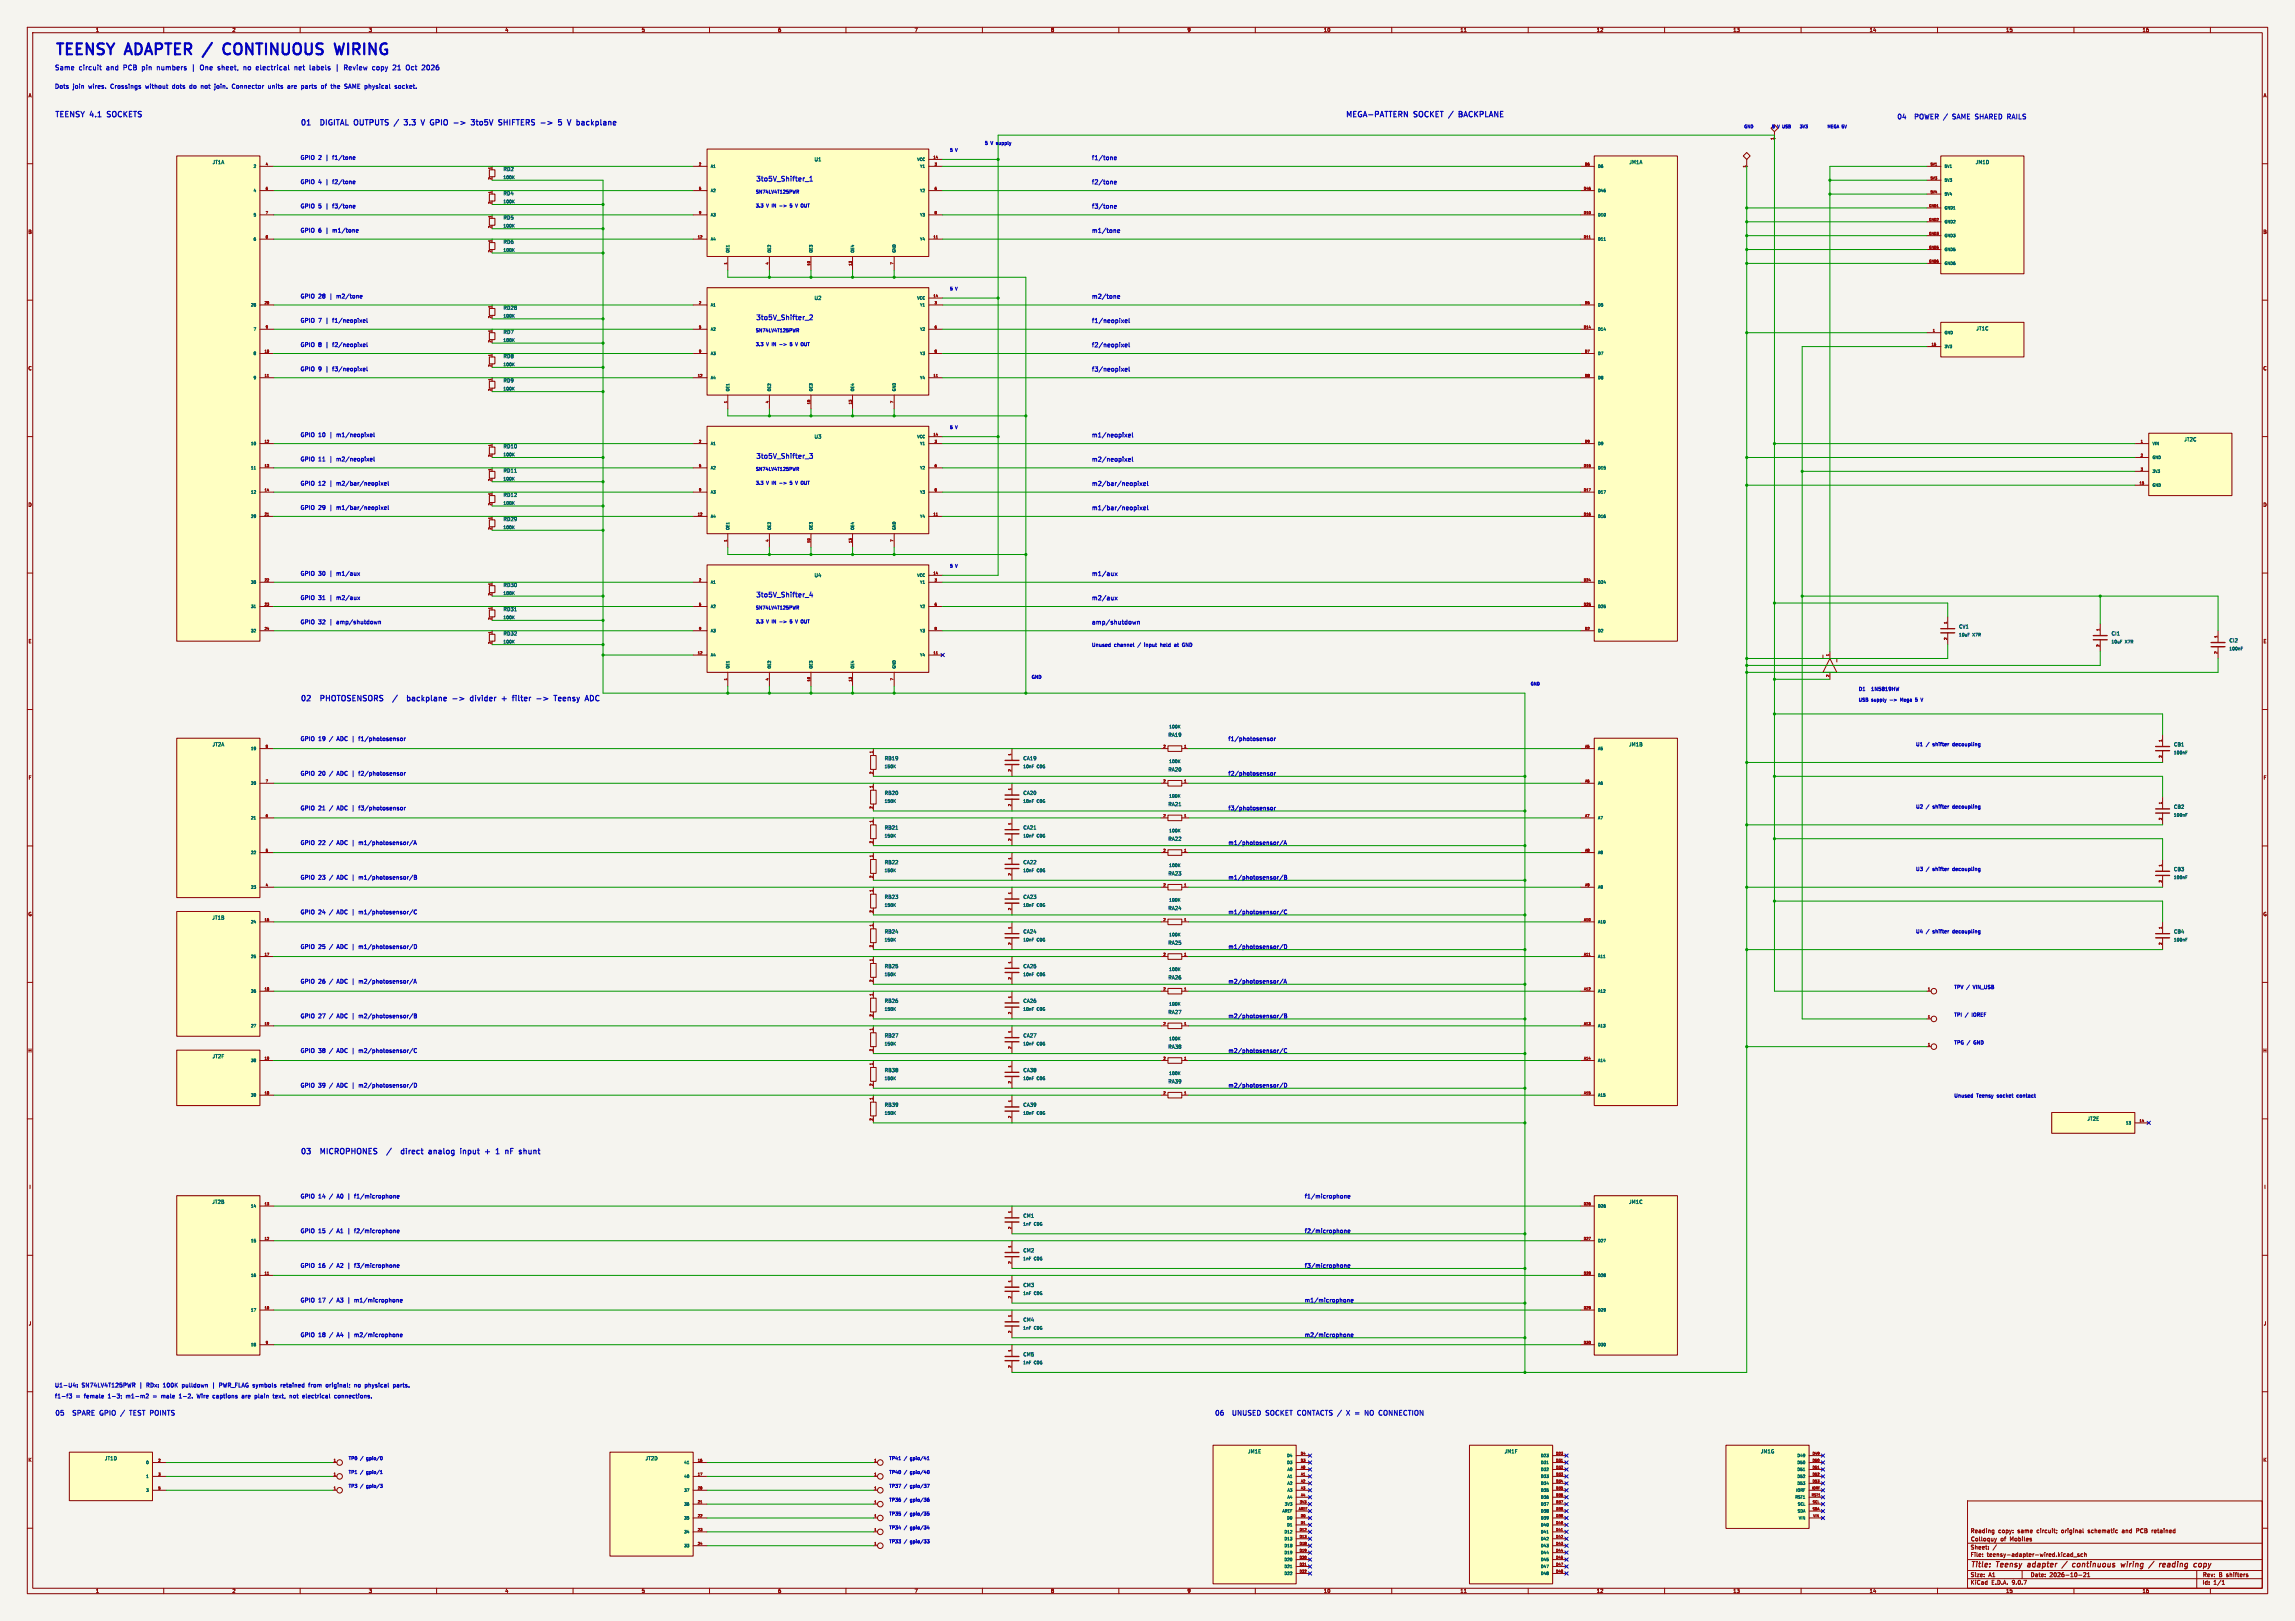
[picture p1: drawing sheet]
<svg xmlns="http://www.w3.org/2000/svg" width="841mm" height="594mm" viewBox="0 0 841 594" stroke-linecap="round" stroke-linejoin="round" font-family="sans-serif">
<defs><g id="words">
<g font-size="5.6" fill="#0000c2">
<text x="20" y="22.1">TEENSY</text>
<text x="46.4" y="22.1">ADAPTER /</text>
<text x="85.4" y="22.1">CONTINUOUS</text>
<text x="127.9" y="22.1">WIRING</text>
</g>
<g font-size="2.8" fill="#0000c2">
<text x="20" y="43.9">TEENSY</text>
<text x="33.2" y="43.9">4.1</text>
<text x="40.3" y="43.9">SOCKETS</text>
<text x="110" y="46.9">01</text>
<text x="118.5" y="46.9">DIGITAL OUTPUTS</text>
<text x="147.1" y="46.9">/</text>
<text x="151.5" y="46.9">3.3</text>
<text x="158.6" y="46.9">V</text>
<text x="162.6" y="46.9">GPIO</text>
<text x="172" y="46.9">-&gt;</text>
<text x="179.3" y="46.9">3to5V</text>
<text x="190.1" y="46.9">SHIFTERS</text>
<text x="206.3" y="46.9">-&gt;</text>
<text x="213.6" y="46.9">5</text>
<text x="217.8" y="46.9">V</text>
<text x="221.9" y="46.9">backplane</text>
<text x="493" y="43.9">MEGA-PATTERN</text>
<text x="518.3" y="43.9">SOCKET</text>
<text x="536.4" y="43.9">BACKPLANE</text>
<text x="110" y="257.9">02</text>
<text x="118.5" y="257.9">PHOTOSENSORS</text>
<text x="153.4" y="257.9">backplane</text>
<text x="170.8" y="257.9">-&gt;</text>
<text x="178.1" y="257.9">divider</text>
<text x="190.4" y="257.9">+</text>
<text x="195.2" y="257.9">filter</text>
<text x="204.8" y="257.9">-&gt;</text>
<text x="212.1" y="257.9">Teensy</text>
<text x="110" y="423.9">03</text>
<text x="118.5" y="423.9">MICROPHONES</text>
<text x="151.2" y="423.9">direct</text>
<text x="162.1" y="423.9">analog</text>
<text x="174.5" y="423.9">input</text>
<text x="184.3" y="423.9">+</text>
<text x="189.1" y="423.9">1</text>
<text x="193.4" y="423.9">nF</text>
</g>
<g font-size="2.8" fill="#840000">
<text x="722" y="574.9">Title:</text>
<text x="731.7" y="574.9">Teensy</text>
<text x="743.9" y="574.9">adapter</text>
<text x="757.5" y="574.9">/</text>
<text x="762" y="574.9">continuous</text>
<text x="780.6" y="574.9">wiring</text>
<text x="791.7" y="574.9">/</text>
<text x="796.2" y="574.9">reading</text>
<text x="809.6" y="574.9">copy</text>
</g>
<g font-size="2.5" fill="#0000c2">
<text x="20" y="26">Same</text>
<text x="28.8" y="26">circuit</text>
<text x="38.8" y="26">and</text>
<text x="45.1" y="26">PCB pin</text>
<text x="57.6" y="26">numbers</text>
<text x="70.5" y="26">|</text>
<text x="73.7" y="26">One</text>
<text x="80.2" y="26">sheet,</text>
<text x="89.7" y="26">no</text>
<text x="94.4" y="26">electrical</text>
<text x="108.6" y="26">net</text>
<text x="114.3" y="26">labels</text>
<text x="123.9" y="26">|</text>
<text x="127" y="26">Review</text>
<text x="137.5" y="26">copy</text>
<text x="145.2" y="26">21</text>
<text x="150.1" y="26">Oct</text>
<text x="156" y="26">2026</text>
<text x="695" y="44.6">04</text>
<text x="702.6" y="44.6">POWER</text>
<text x="717.9" y="44.6">SAME</text>
<text x="726.9" y="44.6">SHARED</text>
<text x="739.3" y="44.6">RAILS</text>
<text x="276.9" y="67.4">3to5V_Shifter_1</text>
<text x="276.9" y="118.2">3to5V_Shifter_2</text>
<text x="276.9" y="169">3to5V_Shifter_3</text>
<text x="276.9" y="219.8">3to5V_Shifter_4</text>
<text x="20" y="519.6">05</text>
<text x="27.6" y="519.6">SPARE</text>
<text x="38.2" y="519.6">GPIO</text>
<text x="50.6" y="519.6">TEST</text>
<text x="58.8" y="519.6">POINTS</text>
<text x="445" y="519.6">06</text>
<text x="452.6" y="519.6">UNUSED</text>
<text x="465.5" y="519.6">SOCKET</text>
<text x="477.8" y="519.6">CONTACTS /</text>
<text x="497.2" y="519.6">X</text>
<text x="501" y="519.6">=</text>
<text x="505.4" y="519.6">NO</text>
<text x="511.2" y="519.6">CONNECTION</text>
</g>
<g font-size="2.2" fill="#0000c2">
<text x="20" y="32.8">Dots</text>
<text x="26.6" y="32.8">join</text>
<text x="32.4" y="32.8">wires.</text>
<text x="40.6" y="32.8">Crossings</text>
<text x="53.5" y="32.8">without</text>
<text x="63.5" y="32.8">dots</text>
<text x="70" y="32.8">do</text>
<text x="74.2" y="32.8">not</text>
<text x="79.4" y="32.8">join.</text>
<text x="85.9" y="32.8">Connector</text>
<text x="99.3" y="32.8">units</text>
<text x="106.5" y="32.8">are</text>
<text x="111.7" y="32.8">parts</text>
<text x="119.2" y="32.8">of</text>
<text x="122.9" y="32.8">the</text>
<text x="128" y="32.8">SAME physical</text>
<text x="146.7" y="32.8">socket.</text>
<text x="400" y="59">f1/tone</text>
<text x="400" y="67.8">f2/tone</text>
<text x="400" y="76.7">f3/tone</text>
<text x="400" y="85.6">m1/tone</text>
<text x="400" y="109.8">m2/tone</text>
<text x="400" y="118.6">f1/neopixel</text>
<text x="400" y="127.5">f2/neopixel</text>
<text x="400" y="136.4">f3/neopixel</text>
<text x="400" y="160.6">m1/neopixel</text>
<text x="400" y="169.4">m2/neopixel</text>
<text x="400" y="178.3">m2/bar/neopixel</text>
<text x="400" y="187.2">m1/bar/neopixel</text>
<text x="400" y="211.4">m1/aux</text>
<text x="400" y="220.2">m2/aux</text>
<text x="400" y="229.1">amp/shutdown</text>
</g>
<g font-size="2.1" fill="#0000c2">
<text x="110" y="58.9">GPIO 2</text>
<text x="119.3" y="58.9">|</text>
<text x="122" y="58.9">f1/tone</text>
<text x="110" y="67.7">GPIO 4</text>
<text x="119.3" y="67.7">|</text>
<text x="122" y="67.7">f2/tone</text>
<text x="110" y="76.6">GPIO 5</text>
<text x="119.3" y="76.6">|</text>
<text x="122" y="76.6">f3/tone</text>
<text x="110" y="85.5">GPIO 6</text>
<text x="119.3" y="85.5">|</text>
<text x="122" y="85.5">m1/tone</text>
<text x="110" y="109.7">GPIO 28</text>
<text x="120.7" y="109.7">|</text>
<text x="123.5" y="109.7">m2/tone</text>
<text x="110" y="118.5">GPIO 7</text>
<text x="119.3" y="118.5">|</text>
<text x="122" y="118.5">f1/neopixel</text>
<text x="110" y="127.4">GPIO 8</text>
<text x="119.3" y="127.4">|</text>
<text x="122" y="127.4">f2/neopixel</text>
<text x="110" y="136.3">GPIO 9</text>
<text x="119.3" y="136.3">|</text>
<text x="122" y="136.3">f3/neopixel</text>
<text x="110" y="160.5">GPIO 10</text>
<text x="120.7" y="160.5">|</text>
<text x="123.5" y="160.5">m1/neopixel</text>
<text x="110" y="169.3">GPIO 11</text>
<text x="120.7" y="169.3">|</text>
<text x="123.5" y="169.3">m2/neopixel</text>
<text x="110" y="178.2">GPIO 12</text>
<text x="120.7" y="178.2">|</text>
<text x="123.5" y="178.2">m2/bar/neopixel</text>
<text x="110" y="187.1">GPIO 29</text>
<text x="120.7" y="187.1">|</text>
<text x="123.5" y="187.1">m1/bar/neopixel</text>
<text x="110" y="211.3">GPIO 30</text>
<text x="120.7" y="211.3">|</text>
<text x="123.5" y="211.3">m1/aux</text>
<text x="110" y="220.1">GPIO 31</text>
<text x="120.7" y="220.1">|</text>
<text x="123.5" y="220.1">m2/aux</text>
<text x="110" y="229">GPIO 32</text>
<text x="120.7" y="229">|</text>
<text x="123.5" y="229">amp/shutdown</text>
<text x="110" y="271.8">GPIO 19</text>
<text x="120.7" y="271.8">/</text>
<text x="123.6" y="271.8">ADC |</text>
<text x="131.9" y="271.8">f1/photosensor</text>
<text x="450" y="271.8">f1/photosensor</text>
<text x="110" y="284.5">GPIO 20</text>
<text x="120.7" y="284.5">/</text>
<text x="123.6" y="284.5">ADC |</text>
<text x="131.9" y="284.5">f2/photosensor</text>
<text x="450" y="284.5">f2/photosensor</text>
<text x="110" y="297.2">GPIO 21</text>
<text x="120.7" y="297.2">/</text>
<text x="123.6" y="297.2">ADC |</text>
<text x="131.9" y="297.2">f3/photosensor</text>
<text x="450" y="297.2">f3/photosensor</text>
<text x="110" y="309.9">GPIO 22</text>
<text x="120.7" y="309.9">/</text>
<text x="123.6" y="309.9">ADC |</text>
<text x="131.9" y="309.9">m1/photosensor/A</text>
<text x="450" y="309.9">m1/photosensor/A</text>
<text x="110" y="322.6">GPIO 23</text>
<text x="120.7" y="322.6">/</text>
<text x="123.6" y="322.6">ADC |</text>
<text x="131.9" y="322.6">m1/photosensor/B</text>
<text x="450" y="322.6">m1/photosensor/B</text>
<text x="110" y="335.3">GPIO 24</text>
<text x="120.7" y="335.3">/</text>
<text x="123.6" y="335.3">ADC |</text>
<text x="131.9" y="335.3">m1/photosensor/C</text>
<text x="450" y="335.3">m1/photosensor/C</text>
<text x="110" y="348">GPIO 25</text>
<text x="120.7" y="348">/</text>
<text x="123.6" y="348">ADC |</text>
<text x="131.9" y="348">m1/photosensor/D</text>
<text x="450" y="348">m1/photosensor/D</text>
<text x="110" y="360.7">GPIO 26</text>
<text x="120.7" y="360.7">/</text>
<text x="123.6" y="360.7">ADC |</text>
<text x="131.9" y="360.7">m2/photosensor/A</text>
<text x="450" y="360.7">m2/photosensor/A</text>
<text x="110" y="373.4">GPIO 27</text>
<text x="120.7" y="373.4">/</text>
<text x="123.6" y="373.4">ADC |</text>
<text x="131.9" y="373.4">m2/photosensor/B</text>
<text x="450" y="373.4">m2/photosensor/B</text>
<text x="110" y="386.1">GPIO 38</text>
<text x="120.7" y="386.1">/</text>
<text x="123.6" y="386.1">ADC |</text>
<text x="131.9" y="386.1">m2/photosensor/C</text>
<text x="450" y="386.1">m2/photosensor/C</text>
<text x="110" y="398.8">GPIO 39</text>
<text x="120.7" y="398.8">/</text>
<text x="123.6" y="398.8">ADC |</text>
<text x="131.9" y="398.8">m2/photosensor/D</text>
<text x="450" y="398.8">m2/photosensor/D</text>
<text x="110" y="439.5">GPIO 14</text>
<text x="120.7" y="439.5">/</text>
<text x="123.6" y="439.5">A0 |</text>
<text x="130.4" y="439.5">f1/microphone</text>
<text x="478" y="439.5">f1/microphone</text>
<text x="110" y="452.2">GPIO 15</text>
<text x="120.7" y="452.2">/</text>
<text x="123.6" y="452.2">A1 |</text>
<text x="130.4" y="452.2">f2/microphone</text>
<text x="478" y="452.2">f2/microphone</text>
<text x="110" y="464.9">GPIO 16</text>
<text x="120.7" y="464.9">/</text>
<text x="123.6" y="464.9">A2 |</text>
<text x="130.4" y="464.9">f3/microphone</text>
<text x="478" y="464.9">f3/microphone</text>
<text x="110" y="477.6">GPIO 17</text>
<text x="120.7" y="477.6">/</text>
<text x="123.6" y="477.6">A3 |</text>
<text x="130.4" y="477.6">m1/microphone</text>
<text x="478" y="477.6">m1/microphone</text>
<text x="110" y="490.3">GPIO 18</text>
<text x="120.7" y="490.3">/</text>
<text x="123.6" y="490.3">A4 |</text>
<text x="130.4" y="490.3">m2/microphone</text>
<text x="478" y="490.3">m2/microphone</text>
<text x="20" y="508.7">U1-U4:</text>
<text x="29.9" y="508.7">SN74LV4T125PWR</text>
<text x="51.1" y="508.7">|</text>
<text x="53.8" y="508.7">RDx:</text>
<text x="60.1" y="508.7">100K</text>
<text x="67.1" y="508.7">pulldown</text>
<text x="78.4" y="508.7">|</text>
<text x="81.1" y="508.7">PWR_FLAG symbols</text>
<text x="103.9" y="508.7">retained</text>
<text x="114.4" y="508.7">from</text>
<text x="120.8" y="508.7">original;</text>
<text x="131.4" y="508.7">no</text>
<text x="135.4" y="508.7">physical</text>
<text x="145.9" y="508.7">parts.</text>
<text x="20" y="512.7">f1-f3</text>
<text x="27.7" y="512.7">=</text>
<text x="30.9" y="512.7">female</text>
<text x="39.8" y="512.7">1-3;</text>
<text x="46.5" y="512.7">m1-m2</text>
<text x="56.5" y="512.7">=</text>
<text x="59.7" y="512.7">male</text>
<text x="66.4" y="512.7">1-2.</text>
<text x="73.1" y="512.7">Wire</text>
<text x="79.1" y="512.7">captions</text>
<text x="89.9" y="512.7">are</text>
<text x="94.7" y="512.7">plain</text>
<text x="101.6" y="512.7">text,</text>
<text x="107.8" y="512.7">not</text>
<text x="112.7" y="512.7">electrical</text>
<text x="124.6" y="512.7">connections.</text>
</g>
<g font-size="2.1" fill="#840000">
<text x="722" y="562">Reading</text>
<text x="732.2" y="562">copy:</text>
<text x="739.4" y="562">same</text>
<text x="746.5" y="562">circuit;</text>
<text x="755.7" y="562">original</text>
<text x="765.6" y="562">schematic</text>
<text x="778.2" y="562">and</text>
<text x="783.6" y="562">PCB</text>
<text x="789.4" y="562">retained</text>
<text x="722" y="568">Sheet:</text>
<text x="722" y="565.2">Colloquy</text>
<text x="733.4" y="565.2">of</text>
<text x="737.3" y="565.2">Mobiles</text>
<text x="722" y="570.7">File:</text>
<text x="728.1" y="570.7">teensy-adapter-wired.kicad_sch</text>
<text x="722" y="580.9">KiCad</text>
<text x="722" y="578.1">Size:</text>
<text x="728.7" y="578.1">A1</text>
<text x="729.7" y="580.9">E.D.A.</text>
<text x="737.3" y="580.9">9.0.7</text>
<text x="744" y="578.1">Date:</text>
<text x="751" y="578.1">2026-10-21</text>
<text x="807" y="578.3">Rev:</text>
<text x="807" y="580.9">Id:</text>
<text x="811.1" y="580.9">1/1</text>
<text x="813.4" y="578.3">B</text>
<text x="816.6" y="578.3">shifters</text>
</g>
<g font-size="1.8" fill="#840000">
<text x="35" y="11.9">1</text>
<text x="85" y="11.9">2</text>
<text x="135" y="11.9">3</text>
<text x="185" y="11.9">4</text>
<text x="235" y="11.9">5</text>
<text x="285" y="11.9">6</text>
<text x="335" y="11.9">7</text>
<text x="385" y="11.9">8</text>
<text x="435" y="11.9">9</text>
<text x="485" y="11.9">10</text>
<text x="535" y="11.9">11</text>
<text x="585" y="11.9">12</text>
<text x="635" y="11.9">13</text>
<text x="685" y="11.9">14</text>
<text x="735" y="11.9">15</text>
<text x="785" y="11.9">16</text>
<text x="10.3" y="35.9">A</text>
<text x="829.3" y="35.9">A</text>
<text x="10.3" y="85.9">B</text>
<text x="829.2" y="85.9">B</text>
<text x="10.3" y="135.9">C</text>
<text x="829.2" y="135.9">C</text>
<text x="10.3" y="185.9">D</text>
<text x="829.2" y="185.9">D</text>
<text x="10.3" y="235.9">E</text>
<text x="829.3" y="235.9">E</text>
<text x="10.3" y="285.9">F</text>
<text x="829.3" y="285.9">F</text>
<text x="10.3" y="335.9">G</text>
<text x="829.2" y="335.9">G</text>
<text x="10.2" y="385.9">H</text>
<text x="829.2" y="385.9">H</text>
<text x="10.6" y="435.9">I</text>
<text x="829.6" y="435.9">I</text>
<text x="10.4" y="485.9">J</text>
<text x="829.4" y="485.9">J</text>
<text x="10.3" y="535.9">K</text>
<text x="829.2" y="535.9">K</text>
<text x="35" y="583.9">1</text>
<text x="85" y="583.9">2</text>
<text x="135" y="583.9">3</text>
<text x="185" y="583.9">4</text>
<text x="235" y="583.9">5</text>
<text x="285" y="583.9">6</text>
<text x="335" y="583.9">7</text>
<text x="385" y="583.9">8</text>
<text x="435" y="583.9">9</text>
<text x="485" y="583.9">10</text>
<text x="535" y="583.9">11</text>
<text x="585" y="583.9">12</text>
<text x="635" y="583.9">13</text>
<text x="685" y="583.9">14</text>
<text x="735" y="583.9">15</text>
<text x="785" y="583.9">16</text>
</g>
<g font-size="1.8" fill="#006464">
<text x="298.3" y="59.3">U1</text>
<text x="77.7" y="60.3">JT1A</text>
<text x="184.4" y="62.9">RD2</text>
<text x="596.9" y="60.3">JM1A</text>
<text x="723.8" y="60.3">JM1D</text>
<text x="184.4" y="71.8">RD4</text>
<text x="184.4" y="80.7">RD5</text>
<text x="184.4" y="89.5">RD6</text>
<text x="184.4" y="113.7">RD28</text>
<text x="298.3" y="110.1">U2</text>
<text x="184.4" y="122.6">RD7</text>
<text x="724.1" y="121.3">JT1C</text>
<text x="184.4" y="131.5">RD8</text>
<text x="184.4" y="140.3">RD9</text>
<text x="298.3" y="160.9">U3</text>
<text x="800.3" y="161.9">JT2C</text>
<text x="184.4" y="164.5">RD10</text>
<text x="184.4" y="173.4">RD11</text>
<text x="184.4" y="182.3">RD12</text>
<text x="184.4" y="191.1">RD29</text>
<text x="184.4" y="215.3">RD30</text>
<text x="298.3" y="211.7">U4</text>
<text x="184.4" y="224.2">RD31</text>
<text x="184.4" y="233.1">RD32</text>
<text x="717.8" y="230.5">CV1</text>
<text x="773.6" y="233.1">CI1</text>
<text x="816.8" y="235.6">CI2</text>
<text x="77.7" y="273.7">JT2A</text>
<text x="428" y="270.2">RA19</text>
<text x="596.8" y="273.7">JM1B</text>
<text x="796.5" y="273.7">CB1</text>
<text x="324.1" y="278.8">RB19</text>
<text x="374.9" y="278.8">CA19</text>
<text x="428" y="282.9">RA20</text>
<text x="324.1" y="291.5">RB20</text>
<text x="374.9" y="291.5">CA20</text>
<text x="428" y="295.6">RA21</text>
<text x="796.5" y="296.6">CB2</text>
<text x="324.1" y="304.2">RB21</text>
<text x="374.9" y="304.2">CA21</text>
<text x="428" y="308.3">RA22</text>
<text x="324.1" y="316.9">RB22</text>
<text x="374.9" y="316.9">CA22</text>
<text x="428" y="321">RA23</text>
<text x="796.5" y="319.4">CB3</text>
<text x="324.1" y="329.6">RB23</text>
<text x="374.9" y="329.6">CA23</text>
<text x="428" y="333.7">RA24</text>
<text x="77.7" y="337.2">JT1B</text>
<text x="324.1" y="342.3">RB24</text>
<text x="374.9" y="342.3">CA24</text>
<text x="428" y="346.4">RA25</text>
<text x="796.5" y="342.3">CB4</text>
<text x="324.1" y="355">RB25</text>
<text x="374.9" y="355">CA25</text>
<text x="428" y="359.1">RA26</text>
<text x="324.1" y="367.7">RB26</text>
<text x="374.9" y="367.7">CA26</text>
<text x="428" y="371.8">RA27</text>
<text x="324.1" y="380.4">RB27</text>
<text x="374.9" y="380.4">CA27</text>
<text x="77.7" y="388">JT2F</text>
<text x="428" y="384.5">RA38</text>
<text x="324.1" y="393.1">RB38</text>
<text x="374.9" y="393.1">CA38</text>
<text x="428" y="397.2">RA39</text>
<text x="324.1" y="405.8">RB39</text>
<text x="374.9" y="405.8">CA39</text>
<text x="764.8" y="410.8">JT2E</text>
<text x="77.7" y="441.3">JT2B</text>
<text x="596.8" y="441.3">JM1C</text>
<text x="374.9" y="446.4">CM1</text>
<text x="374.9" y="459.1">CM2</text>
<text x="374.9" y="471.8">CM3</text>
<text x="374.9" y="484.5">CM4</text>
<text x="374.9" y="497.2">CM5</text>
<text x="457.2" y="532.8">JM1E</text>
<text x="551.2" y="532.8">JM1F</text>
<text x="645.1" y="532.8">JM1G</text>
<text x="38.3" y="535.3">JT1D</text>
<text x="236.4" y="535.3">JT2D</text>
</g>
<g font-size="1.8" fill="#0000c2">
<text x="400" y="237.3">Unused</text>
<text x="408.2" y="237.3">channel</text>
<text x="417" y="237.3">/</text>
<text x="419.6" y="237.3">input</text>
<text x="425.7" y="237.3">held</text>
<text x="431" y="237.3">at</text>
<text x="434.1" y="237.3">GND</text>
<text x="681" y="253.5">D1</text>
<text x="685.9" y="253.5">1N5819HW</text>
<text x="702" y="273.7">U1</text>
<text x="705.8" y="273.7">/</text>
<text x="708.3" y="273.7">shifter</text>
<text x="715.8" y="273.7">decoupling</text>
<text x="702" y="296.6">U2</text>
<text x="705.8" y="296.6">/</text>
<text x="708.3" y="296.6">shifter</text>
<text x="715.8" y="296.6">decoupling</text>
<text x="702" y="319.5">U3</text>
<text x="705.8" y="319.5">/</text>
<text x="708.3" y="319.5">shifter</text>
<text x="715.8" y="319.5">decoupling</text>
<text x="702" y="342.3">U4</text>
<text x="705.8" y="342.3">/</text>
<text x="708.3" y="342.3">shifter</text>
<text x="715.8" y="342.3">decoupling</text>
<text x="716" y="362.7">TPV /</text>
<text x="723.1" y="362.7">VIN_USB</text>
<text x="716" y="372.9">TPI</text>
<text x="720.1" y="372.9">/</text>
<text x="722.6" y="372.9">IOREF</text>
<text x="716" y="383">TPG /</text>
<text x="723.3" y="383">GND</text>
<text x="716" y="402.5">Unused</text>
<text x="724.2" y="402.5">Teensy</text>
<text x="731.9" y="402.5">socket</text>
<text x="739.3" y="402.5">contact</text>
</g>
<g font-size="1.7" fill="#0000c2">
<text x="360.8" y="53.4">5</text>
<text x="363" y="53.4">V supply</text>
<text x="276.9" y="71.3">SN74LV4T125PWR</text>
<text x="276.9" y="76.3">3.3</text>
<text x="280.8" y="76.3">V IN</text>
<text x="290.1" y="76.3">5</text>
<text x="292.3" y="76.3">V OUT</text>
<text x="276.9" y="122.1">SN74LV4T125PWR</text>
<text x="276.9" y="127.1">3.3</text>
<text x="280.8" y="127.1">V IN</text>
<text x="290.1" y="127.1">5</text>
<text x="292.3" y="127.1">V OUT</text>
<text x="276.9" y="172.9">SN74LV4T125PWR</text>
<text x="276.9" y="177.9">3.3</text>
<text x="280.8" y="177.9">V IN</text>
<text x="290.1" y="177.9">5</text>
<text x="292.3" y="177.9">V OUT</text>
<text x="276.9" y="223.7">SN74LV4T125PWR</text>
<text x="276.9" y="228.7">3.3</text>
<text x="280.8" y="228.7">V IN</text>
<text x="290.1" y="228.7">5</text>
<text x="292.3" y="228.7">V OUT</text>
<text x="377.9" y="249.1">GND</text>
<text x="681" y="257.4">USB</text>
<text x="685.7" y="257.4">supply</text>
<text x="696.7" y="257.4">Mega</text>
<text x="702.4" y="257.4">5</text>
<text x="704.7" y="257.4">V</text>
<text x="127.6" y="535.3">TP0</text>
<text x="132" y="535.3">/</text>
<text x="134.4" y="535.3">gpio/0</text>
<text x="325.8" y="535.3">TP41</text>
<text x="331.3" y="535.3">/</text>
<text x="333.7" y="535.3">gpio/41</text>
<text x="127.6" y="540.4">TP1</text>
<text x="127.6" y="545.5">TP3</text>
<text x="132" y="540.4">/</text>
<text x="132" y="545.5">/</text>
<text x="134.4" y="540.4">gpio/1</text>
<text x="134.4" y="545.5">gpio/3</text>
<text x="325.8" y="540.4">TP40</text>
<text x="325.8" y="545.5">TP37</text>
<text x="331.3" y="540.4">/</text>
<text x="331.3" y="545.5">/</text>
<text x="333.7" y="540.4">gpio/40</text>
<text x="333.7" y="545.5">gpio/37</text>
<text x="325.8" y="550.6">TP36</text>
<text x="331.3" y="550.6">/</text>
<text x="333.7" y="550.6">gpio/36</text>
<text x="325.8" y="555.7">TP35</text>
<text x="331.3" y="555.7">/</text>
<text x="333.7" y="555.7">gpio/35</text>
<text x="325.8" y="560.7">TP34</text>
<text x="331.3" y="560.7">/</text>
<text x="333.7" y="560.7">gpio/34</text>
<text x="325.8" y="565.8">TP33</text>
<text x="331.3" y="565.8">/</text>
<text x="333.7" y="565.8">gpio/33</text>
</g>
<g font-size="1.5" fill="#0000c2">
<text x="639.1" y="47.3">GND</text>
<text x="649.2" y="47.3">5</text>
<text x="651.4" y="47.3">V USB</text>
<text x="659.4" y="47.3">3V3</text>
<text x="669.6" y="47.3">MEGA 5V</text>
<text x="348" y="55.9">5</text>
<text x="350.1" y="55.9">V</text>
<text x="348" y="106.7">5</text>
<text x="350.1" y="106.7">V</text>
<text x="348" y="157.5">5</text>
<text x="350.1" y="157.5">V</text>
<text x="348" y="208.3">5</text>
<text x="350.1" y="208.3">V</text>
<text x="560.8" y="251.5">GND</text>
</g>
<g font-size="1.5" fill="#006464">
<text x="184.3" y="65.8">100K</text>
<text x="184.3" y="74.7">100K</text>
<text x="184.3" y="83.6">100K</text>
<text x="184.3" y="92.4">100K</text>
<text x="184.3" y="116.6">100K</text>
<text x="184.3" y="125.5">100K</text>
<text x="184.3" y="134.4">100K</text>
<text x="184.3" y="143.2">100K</text>
<text x="184.3" y="167.4">100K</text>
<text x="184.3" y="176.3">100K</text>
<text x="184.3" y="185.2">100K</text>
<text x="184.3" y="194">100K</text>
<text x="184.3" y="218.2">100K</text>
<text x="184.3" y="227.1">100K</text>
<text x="717.7" y="233.4">10uF</text>
<text x="722.8" y="233.4">X7R</text>
<text x="184.3" y="236">100K</text>
<text x="773.6" y="236">10uF</text>
<text x="778.7" y="236">X7R</text>
<text x="816.8" y="238.5">100nF</text>
<text x="428.3" y="267.1">100K</text>
<text x="324" y="281.7">150K</text>
<text x="374.8" y="281.7">10nF</text>
<text x="379.9" y="281.7">C0G</text>
<text x="428.3" y="279.8">100K</text>
<text x="796.5" y="276.6">100nF</text>
<text x="428.3" y="292.5">100K</text>
<text x="324" y="294.4">150K</text>
<text x="374.8" y="294.4">10nF</text>
<text x="379.9" y="294.4">C0G</text>
<text x="796.5" y="299.5">100nF</text>
<text x="428.3" y="305.2">100K</text>
<text x="324" y="307.1">150K</text>
<text x="374.8" y="307.1">10nF</text>
<text x="379.9" y="307.1">C0G</text>
<text x="428.3" y="317.9">100K</text>
<text x="324" y="319.8">150K</text>
<text x="374.8" y="319.8">10nF</text>
<text x="379.9" y="319.8">C0G</text>
<text x="796.5" y="322.3">100nF</text>
<text x="324" y="332.5">150K</text>
<text x="374.8" y="332.5">10nF</text>
<text x="379.9" y="332.5">C0G</text>
<text x="428.3" y="330.6">100K</text>
<text x="324" y="345.2">150K</text>
<text x="374.8" y="345.2">10nF</text>
<text x="379.9" y="345.2">C0G</text>
<text x="428.3" y="343.3">100K</text>
<text x="796.5" y="345.2">100nF</text>
<text x="324" y="357.9">150K</text>
<text x="374.8" y="357.9">10nF</text>
<text x="379.9" y="357.9">C0G</text>
<text x="428.3" y="356">100K</text>
<text x="324" y="370.6">150K</text>
<text x="374.8" y="370.6">10nF</text>
<text x="379.9" y="370.6">C0G</text>
<text x="428.3" y="368.7">100K</text>
<text x="324" y="383.3">150K</text>
<text x="374.8" y="383.3">10nF</text>
<text x="379.9" y="383.3">C0G</text>
<text x="428.3" y="381.4">100K</text>
<text x="324" y="396">150K</text>
<text x="374.8" y="396">10nF</text>
<text x="379.9" y="396">C0G</text>
<text x="428.3" y="394.1">100K</text>
<text x="324" y="408.7">150K</text>
<text x="374.8" y="408.7">10nF</text>
<text x="379.9" y="408.7">C0G</text>
<text x="374.8" y="449.3">1nF</text>
<text x="378.9" y="449.3">C0G</text>
<text x="374.8" y="462">1nF</text>
<text x="378.9" y="462">C0G</text>
<text x="374.8" y="474.7">1nF</text>
<text x="378.9" y="474.7">C0G</text>
<text x="374.8" y="487.4">1nF</text>
<text x="378.9" y="487.4">C0G</text>
<text x="374.8" y="500.1">1nF</text>
<text x="378.9" y="500.1">C0G</text>
</g>
<g font-size="1.4" fill="#006464">
<text x="335.9" y="59.2">VCC</text>
<text x="92.8" y="61.7">2</text>
<text x="260.3" y="61.7">A1</text>
<text x="337" y="61.7">Y1</text>
<text x="585.5" y="61.7">D6</text>
<text x="712.5" y="61.7">5V1</text>
<text x="92.8" y="70.6">4</text>
<text x="260.3" y="70.6">A2</text>
<text x="337" y="70.6">Y2</text>
<text x="585.5" y="70.6">D46</text>
<text x="712.5" y="66.8">5V3</text>
<text x="712.5" y="71.9">5V4</text>
<text x="712.5" y="76.9">GND1</text>
<text x="92.8" y="79.5">5</text>
<text x="260.3" y="79.5">A3</text>
<text x="337" y="79.5">Y3</text>
<text x="585.5" y="79.5">D10</text>
<text x="712.5" y="82">GND2</text>
<text x="92.8" y="88.4">6</text>
<text x="260.3" y="88.4">A4</text>
<text x="337" y="88.4">Y4</text>
<text x="585.5" y="88.4">D11</text>
<text x="712.5" y="87.1">GND3</text>
<text x="267.4" y="92.7" transform="rotate(-90 267.4 92.7)">OE1</text>
<text x="282.7" y="92.7" transform="rotate(-90 282.7 92.7)">OE2</text>
<text x="297.9" y="92.7" transform="rotate(-90 297.9 92.7)">OE3</text>
<text x="313.2" y="92.7" transform="rotate(-90 313.2 92.7)">OE4</text>
<text x="328.4" y="92.7" transform="rotate(-90 328.4 92.7)">GND</text>
<text x="712.5" y="92.2">GND5</text>
<text x="712.5" y="97.3">GND6</text>
<text x="91.8" y="112.5">28</text>
<text x="260.3" y="112.5">A1</text>
<text x="335.9" y="110">VCC</text>
<text x="337" y="112.5">Y1</text>
<text x="585.5" y="112.5">D5</text>
<text x="92.8" y="121.4">7</text>
<text x="260.3" y="121.4">A2</text>
<text x="337" y="121.4">Y2</text>
<text x="585.5" y="121.4">D14</text>
<text x="712.5" y="122.7">GND</text>
<text x="92.8" y="130.3">8</text>
<text x="260.3" y="130.3">A3</text>
<text x="337" y="130.3">Y3</text>
<text x="585.5" y="130.3">D7</text>
<text x="712.5" y="127.7">3V3</text>
<text x="92.8" y="139.2">9</text>
<text x="260.3" y="139.2">A4</text>
<text x="267.4" y="143.5" transform="rotate(-90 267.4 143.5)">OE1</text>
<text x="282.7" y="143.5" transform="rotate(-90 282.7 143.5)">OE2</text>
<text x="297.9" y="143.5" transform="rotate(-90 297.9 143.5)">OE3</text>
<text x="313.2" y="143.5" transform="rotate(-90 313.2 143.5)">OE4</text>
<text x="328.4" y="143.5" transform="rotate(-90 328.4 143.5)">GND</text>
<text x="337" y="139.2">Y4</text>
<text x="585.5" y="139.2">D8</text>
<text x="335.9" y="160.8">VCC</text>
<text x="91.8" y="163.3">10</text>
<text x="260.3" y="163.3">A1</text>
<text x="337" y="163.3">Y1</text>
<text x="585.5" y="163.3">D9</text>
<text x="788.7" y="163.3">VIN</text>
<text x="91.8" y="172.2">11</text>
<text x="260.3" y="172.2">A2</text>
<text x="337" y="172.2">Y2</text>
<text x="585.5" y="172.2">D15</text>
<text x="788.7" y="168.4">GND</text>
<text x="788.7" y="173.5">3V3</text>
<text x="788.7" y="178.5">GND</text>
<text x="91.8" y="181.1">12</text>
<text x="260.3" y="181.1">A3</text>
<text x="337" y="181.1">Y3</text>
<text x="585.5" y="181.1">D17</text>
<text x="91.8" y="190">29</text>
<text x="260.3" y="190">A4</text>
<text x="337" y="190">Y4</text>
<text x="585.5" y="190">D16</text>
<text x="267.4" y="194.3" transform="rotate(-90 267.4 194.3)">OE1</text>
<text x="282.7" y="194.3" transform="rotate(-90 282.7 194.3)">OE2</text>
<text x="297.9" y="194.3" transform="rotate(-90 297.9 194.3)">OE3</text>
<text x="313.2" y="194.3" transform="rotate(-90 313.2 194.3)">OE4</text>
<text x="328.4" y="194.3" transform="rotate(-90 328.4 194.3)">GND</text>
<text x="91.8" y="214.1">30</text>
<text x="260.3" y="214.1">A1</text>
<text x="335.9" y="211.6">VCC</text>
<text x="337" y="214.1">Y1</text>
<text x="585.5" y="214.1">D24</text>
<text x="91.8" y="223">31</text>
<text x="260.3" y="223">A2</text>
<text x="337" y="223">Y2</text>
<text x="585.5" y="223">D25</text>
<text x="91.8" y="231.9">32</text>
<text x="260.3" y="231.9">A3</text>
<text x="337" y="231.9">Y3</text>
<text x="585.5" y="231.9">D2</text>
<text x="260.3" y="240.8">A4</text>
<text x="267.4" y="245.1" transform="rotate(-90 267.4 245.1)">OE1</text>
<text x="282.7" y="245.1" transform="rotate(-90 282.7 245.1)">OE2</text>
<text x="297.9" y="245.1" transform="rotate(-90 297.9 245.1)">OE3</text>
<text x="313.2" y="245.1" transform="rotate(-90 313.2 245.1)">OE4</text>
<text x="328.4" y="245.1" transform="rotate(-90 328.4 245.1)">GND</text>
<text x="337" y="240.8">Y4</text>
<text x="91.8" y="275.1">19</text>
<text x="585.5" y="275.1">A5</text>
<text x="91.8" y="287.8">20</text>
<text x="585.5" y="287.8">A6</text>
<text x="91.8" y="300.5">21</text>
<text x="585.5" y="300.5">A7</text>
<text x="91.8" y="313.2">22</text>
<text x="585.5" y="313.2">A8</text>
<text x="91.8" y="325.9">23</text>
<text x="585.5" y="325.9">A9</text>
<text x="91.8" y="338.6">24</text>
<text x="585.5" y="338.6">A10</text>
<text x="91.8" y="351.3">25</text>
<text x="585.5" y="351.3">A11</text>
<text x="91.8" y="364">26</text>
<text x="585.5" y="364">A12</text>
<text x="91.8" y="376.7">27</text>
<text x="585.5" y="376.7">A13</text>
<text x="91.8" y="389.4">38</text>
<text x="585.5" y="389.4">A14</text>
<text x="91.8" y="402.1">39</text>
<text x="585.5" y="402.1">A15</text>
<text x="778.9" y="412.2">13</text>
<text x="91.8" y="442.7">14</text>
<text x="585.5" y="442.7">D26</text>
<text x="91.8" y="455.4">15</text>
<text x="585.5" y="455.4">D27</text>
<text x="91.8" y="468.1">16</text>
<text x="585.5" y="468.1">D28</text>
<text x="91.8" y="480.8">17</text>
<text x="585.5" y="480.8">D29</text>
<text x="91.8" y="493.5">18</text>
<text x="585.5" y="493.5">D30</text>
<text x="53.4" y="536.7">0</text>
<text x="250.5" y="536.7">41</text>
<text x="471.5" y="534.1">D4</text>
<text x="471.5" y="536.7">D3</text>
<text x="471.6" y="539.2">A0</text>
<text x="564.5" y="534.1">D23</text>
<text x="564.5" y="536.7">D31</text>
<text x="564.5" y="539.2">D32</text>
<text x="658.5" y="534.1">D49</text>
<text x="658.5" y="536.7">D50</text>
<text x="658.5" y="539.2">D51</text>
<text x="53.4" y="541.8">1</text>
<text x="250.5" y="541.8">40</text>
<text x="471.6" y="541.8">A1</text>
<text x="471.6" y="544.3">A2</text>
<text x="564.5" y="541.8">D33</text>
<text x="564.5" y="544.3">D34</text>
<text x="658.5" y="541.8">D52</text>
<text x="658.5" y="544.3">D53</text>
<text x="53.4" y="546.8">3</text>
<text x="250.5" y="546.8">37</text>
<text x="250.5" y="551.9">36</text>
<text x="470.6" y="551.9">3V3</text>
<text x="471.6" y="546.8">A3</text>
<text x="471.6" y="549.4">A4</text>
<text x="564.5" y="546.8">D35</text>
<text x="564.5" y="549.4">D36</text>
<text x="564.5" y="551.9">D37</text>
<text x="657.7" y="549.4">RST1</text>
<text x="658" y="546.8">IORF</text>
<text x="658.6" y="551.9">SCL</text>
<text x="250.5" y="557">35</text>
<text x="469.8" y="554.5">AREF</text>
<text x="471.5" y="557">D0</text>
<text x="564.5" y="554.5">D38</text>
<text x="564.5" y="557">D39</text>
<text x="658.6" y="554.5">SDA</text>
<text x="659" y="557">VIN</text>
<text x="250.5" y="562.1">34</text>
<text x="470.5" y="562.1">D12</text>
<text x="471.5" y="559.5">D1</text>
<text x="564.5" y="559.5">D40</text>
<text x="564.5" y="562.1">D41</text>
<text x="250.5" y="567.2">33</text>
<text x="470.5" y="564.6">D13</text>
<text x="470.5" y="567.2">D18</text>
<text x="470.5" y="569.7">D19</text>
<text x="564.5" y="564.6">D42</text>
<text x="564.5" y="567.2">D43</text>
<text x="564.5" y="569.7">D44</text>
<text x="470.5" y="572.2">D20</text>
<text x="470.5" y="574.8">D21</text>
<text x="564.5" y="572.2">D45</text>
<text x="564.5" y="574.8">D47</text>
<text x="470.5" y="577.3">D22</text>
<text x="564.5" y="577.3">D48</text>
</g>
<g font-size="1.2" fill="#a90000">
<text x="650" y="51.4" transform="rotate(-90 650 51.4)">1</text>
<text x="341.9" y="58.2">14</text>
<text x="97.2" y="60.7">4</text>
<text x="180.1" y="66" transform="rotate(-90 180.1 66)">2</text>
<text x="180.1" y="62.2" transform="rotate(-90 180.1 62.2)">1</text>
<text x="256" y="60.7">2</text>
<text x="342.3" y="60.7">3</text>
<text x="580.7" y="60.7">D6</text>
<text x="639.8" y="61.5" transform="rotate(-90 639.8 61.5)">1</text>
<text x="707.3" y="60.7">5V1</text>
<text x="707.3" y="65.8">5V3</text>
<text x="97.2" y="69.6">6</text>
<text x="180.1" y="71" transform="rotate(-90 180.1 71)">1</text>
<text x="256" y="69.6">5</text>
<text x="342.3" y="69.6">6</text>
<text x="580.2" y="69.6">D46</text>
<text x="707.3" y="70.9">5V4</text>
<text x="180.1" y="74.9" transform="rotate(-90 180.1 74.9)">2</text>
<text x="706.7" y="75.9">GND1</text>
<text x="97.2" y="78.5">7</text>
<text x="180.1" y="83.7" transform="rotate(-90 180.1 83.7)">2</text>
<text x="180.1" y="79.9" transform="rotate(-90 180.1 79.9)">1</text>
<text x="256" y="78.5">9</text>
<text x="342.3" y="78.5">8</text>
<text x="580.2" y="78.5">D10</text>
<text x="706.7" y="81">GND2</text>
<text x="97.2" y="87.4">8</text>
<text x="180.1" y="88.8" transform="rotate(-90 180.1 88.8)">1</text>
<text x="255.6" y="87.4">12</text>
<text x="341.9" y="87.4">11</text>
<text x="580.2" y="87.4">D11</text>
<text x="706.7" y="86.1">GND3</text>
<text x="180.1" y="92.6" transform="rotate(-90 180.1 92.6)">2</text>
<text x="706.7" y="91.2">GND5</text>
<text x="266.4" y="97.1" transform="rotate(-90 266.4 97.1)">1</text>
<text x="281.7" y="97.1" transform="rotate(-90 281.7 97.1)">4</text>
<text x="296.9" y="97.5" transform="rotate(-90 296.9 97.5)">10</text>
<text x="312.2" y="97.5" transform="rotate(-90 312.2 97.5)">13</text>
<text x="327.4" y="97.1" transform="rotate(-90 327.4 97.1)">7</text>
<text x="706.7" y="96.3">GND6</text>
<text x="96.8" y="111.5">20</text>
<text x="180.1" y="113" transform="rotate(-90 180.1 113)">1</text>
<text x="256" y="111.5">2</text>
<text x="341.9" y="109">14</text>
<text x="342.3" y="111.5">3</text>
<text x="580.7" y="111.5">D5</text>
<text x="180.1" y="116.8" transform="rotate(-90 180.1 116.8)">2</text>
<text x="97.2" y="120.4">9</text>
<text x="180.1" y="125.7" transform="rotate(-90 180.1 125.7)">2</text>
<text x="180.1" y="121.8" transform="rotate(-90 180.1 121.8)">1</text>
<text x="256" y="120.4">5</text>
<text x="342.3" y="120.4">6</text>
<text x="580.2" y="120.4">D14</text>
<text x="708.1" y="121.7">1</text>
<text x="96.8" y="129.3">10</text>
<text x="180.1" y="130.7" transform="rotate(-90 180.1 130.7)">1</text>
<text x="256" y="129.3">9</text>
<text x="342.3" y="129.3">8</text>
<text x="580.7" y="129.3">D7</text>
<text x="707.7" y="126.7">15</text>
<text x="180.1" y="134.5" transform="rotate(-90 180.1 134.5)">2</text>
<text x="96.8" y="138.2">11</text>
<text x="180.1" y="143.4" transform="rotate(-90 180.1 143.4)">2</text>
<text x="180.1" y="139.6" transform="rotate(-90 180.1 139.6)">1</text>
<text x="255.6" y="138.2">12</text>
<text x="341.9" y="138.2">11</text>
<text x="580.7" y="138.2">D8</text>
<text x="266.4" y="147.9" transform="rotate(-90 266.4 147.9)">1</text>
<text x="281.7" y="147.9" transform="rotate(-90 281.7 147.9)">4</text>
<text x="296.9" y="148.3" transform="rotate(-90 296.9 148.3)">10</text>
<text x="312.2" y="148.3" transform="rotate(-90 312.2 148.3)">13</text>
<text x="327.4" y="147.9" transform="rotate(-90 327.4 147.9)">7</text>
<text x="341.9" y="159.8">14</text>
<text x="96.8" y="162.3">12</text>
<text x="180.1" y="167.6" transform="rotate(-90 180.1 167.6)">2</text>
<text x="180.1" y="163.8" transform="rotate(-90 180.1 163.8)">1</text>
<text x="256" y="162.3">2</text>
<text x="342.3" y="162.3">3</text>
<text x="580.7" y="162.3">D9</text>
<text x="784.3" y="162.3">1</text>
<text x="784.3" y="167.4">2</text>
<text x="96.8" y="171.2">13</text>
<text x="180.1" y="172.6" transform="rotate(-90 180.1 172.6)">1</text>
<text x="256" y="171.2">5</text>
<text x="342.3" y="171.2">6</text>
<text x="580.2" y="171.2">D15</text>
<text x="784.3" y="172.5">3</text>
<text x="180.1" y="176.5" transform="rotate(-90 180.1 176.5)">2</text>
<text x="783.9" y="177.5">15</text>
<text x="96.8" y="180.1">14</text>
<text x="180.1" y="185.3" transform="rotate(-90 180.1 185.3)">2</text>
<text x="180.1" y="181.5" transform="rotate(-90 180.1 181.5)">1</text>
<text x="256" y="180.1">9</text>
<text x="342.3" y="180.1">8</text>
<text x="580.2" y="180.1">D17</text>
<text x="96.8" y="189">21</text>
<text x="180.1" y="190.4" transform="rotate(-90 180.1 190.4)">1</text>
<text x="255.6" y="189">12</text>
<text x="341.9" y="189">11</text>
<text x="580.2" y="189">D16</text>
<text x="180.1" y="194.2" transform="rotate(-90 180.1 194.2)">2</text>
<text x="266.4" y="198.7" transform="rotate(-90 266.4 198.7)">1</text>
<text x="281.7" y="198.7" transform="rotate(-90 281.7 198.7)">4</text>
<text x="296.9" y="199.1" transform="rotate(-90 296.9 199.1)">10</text>
<text x="312.2" y="199.1" transform="rotate(-90 312.2 199.1)">13</text>
<text x="327.4" y="198.7" transform="rotate(-90 327.4 198.7)">7</text>
<text x="96.8" y="213.1">22</text>
<text x="180.1" y="214.6" transform="rotate(-90 180.1 214.6)">1</text>
<text x="256" y="213.1">2</text>
<text x="341.9" y="210.6">14</text>
<text x="342.3" y="213.1">3</text>
<text x="580.2" y="213.1">D24</text>
<text x="96.8" y="222">23</text>
<text x="180.1" y="218.4" transform="rotate(-90 180.1 218.4)">2</text>
<text x="256" y="222">5</text>
<text x="342.3" y="222">6</text>
<text x="580.2" y="222">D25</text>
<text x="180.1" y="227.3" transform="rotate(-90 180.1 227.3)">2</text>
<text x="180.1" y="223.4" transform="rotate(-90 180.1 223.4)">1</text>
<text x="96.8" y="230.9">24</text>
<text x="180.1" y="232.3" transform="rotate(-90 180.1 232.3)">1</text>
<text x="256" y="230.9">9</text>
<text x="342.3" y="230.9">8</text>
<text x="580.7" y="230.9">D2</text>
<text x="713.5" y="228.8" transform="rotate(-90 713.5 228.8)">1</text>
<text x="769.4" y="231.3" transform="rotate(-90 769.4 231.3)">1</text>
<text x="812.5" y="233.9" transform="rotate(-90 812.5 233.9)">1</text>
<text x="180.1" y="236.1" transform="rotate(-90 180.1 236.1)">2</text>
<text x="255.6" y="239.8">12</text>
<text x="341.9" y="239.8">11</text>
<text x="713.5" y="234.6" transform="rotate(-90 713.5 234.6)">2</text>
<text x="769.4" y="237.2" transform="rotate(-90 769.4 237.2)">2</text>
<text x="812.5" y="239.7" transform="rotate(-90 812.5 239.7)">2</text>
<text x="670.3" y="240.6" transform="rotate(-90 670.3 240.6)">1</text>
<text x="266.4" y="249.5" transform="rotate(-90 266.4 249.5)">1</text>
<text x="281.7" y="249.5" transform="rotate(-90 281.7 249.5)">4</text>
<text x="296.9" y="249.9" transform="rotate(-90 296.9 249.9)">10</text>
<text x="312.2" y="249.9" transform="rotate(-90 312.2 249.9)">13</text>
<text x="327.4" y="249.5" transform="rotate(-90 327.4 249.5)">7</text>
<text x="670.3" y="248.2" transform="rotate(-90 670.3 248.2)">2</text>
<text x="97.2" y="274.1">8</text>
<text x="426.2" y="274.1">2</text>
<text x="433.8" y="274.1">1</text>
<text x="580.7" y="274.1">A5</text>
<text x="792.2" y="272" transform="rotate(-90 792.2 272)">1</text>
<text x="319.8" y="276.2" transform="rotate(-90 319.8 276.2)">1</text>
<text x="370.6" y="277" transform="rotate(-90 370.6 277)">1</text>
<text x="792.2" y="277.8" transform="rotate(-90 792.2 277.8)">2</text>
<text x="97.2" y="286.8">7</text>
<text x="319.8" y="283.8" transform="rotate(-90 319.8 283.8)">2</text>
<text x="370.6" y="282.9" transform="rotate(-90 370.6 282.9)">2</text>
<text x="426.2" y="286.8">2</text>
<text x="433.8" y="286.8">1</text>
<text x="580.7" y="286.8">A6</text>
<text x="319.8" y="288.9" transform="rotate(-90 319.8 288.9)">1</text>
<text x="370.6" y="289.7" transform="rotate(-90 370.6 289.7)">1</text>
<text x="97.2" y="299.5">6</text>
<text x="319.8" y="296.5" transform="rotate(-90 319.8 296.5)">2</text>
<text x="370.6" y="295.6" transform="rotate(-90 370.6 295.6)">2</text>
<text x="426.2" y="299.5">2</text>
<text x="433.8" y="299.5">1</text>
<text x="580.7" y="299.5">A7</text>
<text x="792.2" y="294.8" transform="rotate(-90 792.2 294.8)">1</text>
<text x="319.8" y="301.6" transform="rotate(-90 319.8 301.6)">1</text>
<text x="370.6" y="302.4" transform="rotate(-90 370.6 302.4)">1</text>
<text x="792.2" y="300.7" transform="rotate(-90 792.2 300.7)">2</text>
<text x="319.8" y="309.2" transform="rotate(-90 319.8 309.2)">2</text>
<text x="370.6" y="308.3" transform="rotate(-90 370.6 308.3)">2</text>
<text x="97.2" y="312.2">5</text>
<text x="319.8" y="314.3" transform="rotate(-90 319.8 314.3)">1</text>
<text x="370.6" y="315.1" transform="rotate(-90 370.6 315.1)">1</text>
<text x="426.2" y="312.2">2</text>
<text x="433.8" y="312.2">1</text>
<text x="580.7" y="312.2">A8</text>
<text x="792.2" y="317.7" transform="rotate(-90 792.2 317.7)">1</text>
<text x="319.8" y="321.9" transform="rotate(-90 319.8 321.9)">2</text>
<text x="370.6" y="321" transform="rotate(-90 370.6 321)">2</text>
<text x="792.2" y="323.5" transform="rotate(-90 792.2 323.5)">2</text>
<text x="97.2" y="324.9">4</text>
<text x="319.8" y="327" transform="rotate(-90 319.8 327)">1</text>
<text x="370.6" y="327.8" transform="rotate(-90 370.6 327.8)">1</text>
<text x="426.2" y="324.9">2</text>
<text x="433.8" y="324.9">1</text>
<text x="580.7" y="324.9">A9</text>
<text x="319.8" y="334.6" transform="rotate(-90 319.8 334.6)">2</text>
<text x="370.6" y="333.7" transform="rotate(-90 370.6 333.7)">2</text>
<text x="96.8" y="337.6">16</text>
<text x="319.8" y="339.7" transform="rotate(-90 319.8 339.7)">1</text>
<text x="370.6" y="340.5" transform="rotate(-90 370.6 340.5)">1</text>
<text x="426.2" y="337.6">2</text>
<text x="433.8" y="337.6">1</text>
<text x="580.3" y="337.6">A10</text>
<text x="792.2" y="340.5" transform="rotate(-90 792.2 340.5)">1</text>
<text x="319.8" y="347.3" transform="rotate(-90 319.8 347.3)">2</text>
<text x="370.6" y="346.4" transform="rotate(-90 370.6 346.4)">2</text>
<text x="792.2" y="346.4" transform="rotate(-90 792.2 346.4)">2</text>
<text x="96.8" y="350.3">17</text>
<text x="319.8" y="352.4" transform="rotate(-90 319.8 352.4)">1</text>
<text x="370.6" y="353.2" transform="rotate(-90 370.6 353.2)">1</text>
<text x="426.2" y="350.3">2</text>
<text x="433.8" y="350.3">1</text>
<text x="580.3" y="350.3">A11</text>
<text x="319.8" y="360" transform="rotate(-90 319.8 360)">2</text>
<text x="370.6" y="359.1" transform="rotate(-90 370.6 359.1)">2</text>
<text x="96.8" y="363">18</text>
<text x="319.8" y="365.1" transform="rotate(-90 319.8 365.1)">1</text>
<text x="370.6" y="365.9" transform="rotate(-90 370.6 365.9)">1</text>
<text x="426.2" y="363">2</text>
<text x="433.8" y="363">1</text>
<text x="580.3" y="363">A12</text>
<text x="706.3" y="363">1</text>
<text x="370.6" y="371.8" transform="rotate(-90 370.6 371.8)">2</text>
<text x="96.8" y="375.7">19</text>
<text x="319.8" y="377.8" transform="rotate(-90 319.8 377.8)">1</text>
<text x="319.8" y="372.7" transform="rotate(-90 319.8 372.7)">2</text>
<text x="426.2" y="375.7">2</text>
<text x="433.8" y="375.7">1</text>
<text x="580.3" y="375.7">A13</text>
<text x="706.3" y="373.1">1</text>
<text x="370.6" y="378.6" transform="rotate(-90 370.6 378.6)">1</text>
<text x="706.3" y="383.3">1</text>
<text x="96.8" y="388.4">19</text>
<text x="319.8" y="385.4" transform="rotate(-90 319.8 385.4)">2</text>
<text x="370.6" y="384.5" transform="rotate(-90 370.6 384.5)">2</text>
<text x="426.2" y="388.4">2</text>
<text x="433.8" y="388.4">1</text>
<text x="580.3" y="388.4">A14</text>
<text x="319.8" y="390.5" transform="rotate(-90 319.8 390.5)">1</text>
<text x="370.6" y="391.3" transform="rotate(-90 370.6 391.3)">1</text>
<text x="96.8" y="401.1">18</text>
<text x="319.8" y="398.1" transform="rotate(-90 319.8 398.1)">2</text>
<text x="370.6" y="397.2" transform="rotate(-90 370.6 397.2)">2</text>
<text x="426.2" y="401.1">2</text>
<text x="433.8" y="401.1">1</text>
<text x="580.3" y="401.1">A15</text>
<text x="319.8" y="403.2" transform="rotate(-90 319.8 403.2)">1</text>
<text x="370.6" y="404" transform="rotate(-90 370.6 404)">1</text>
<text x="319.8" y="410.8" transform="rotate(-90 319.8 410.8)">2</text>
<text x="370.6" y="409.9" transform="rotate(-90 370.6 409.9)">2</text>
<text x="783.9" y="411.2">14</text>
<text x="96.8" y="441.7">13</text>
<text x="580.2" y="441.7">D26</text>
<text x="370.6" y="444.7" transform="rotate(-90 370.6 444.7)">1</text>
<text x="96.8" y="454.4">12</text>
<text x="370.6" y="450.5" transform="rotate(-90 370.6 450.5)">2</text>
<text x="580.2" y="454.4">D27</text>
<text x="370.6" y="457.4" transform="rotate(-90 370.6 457.4)">1</text>
<text x="96.8" y="467.1">11</text>
<text x="370.6" y="463.2" transform="rotate(-90 370.6 463.2)">2</text>
<text x="580.2" y="467.1">D28</text>
<text x="370.6" y="470.1" transform="rotate(-90 370.6 470.1)">1</text>
<text x="96.8" y="479.8">10</text>
<text x="370.6" y="475.9" transform="rotate(-90 370.6 475.9)">2</text>
<text x="580.2" y="479.8">D29</text>
<text x="370.6" y="482.8" transform="rotate(-90 370.6 482.8)">1</text>
<text x="370.6" y="488.6" transform="rotate(-90 370.6 488.6)">2</text>
<text x="97.2" y="492.5">9</text>
<text x="370.6" y="495.5" transform="rotate(-90 370.6 495.5)">1</text>
<text x="580.2" y="492.5">D30</text>
<text x="370.6" y="501.3" transform="rotate(-90 370.6 501.3)">2</text>
<text x="476.5" y="533.1">D4</text>
<text x="570.1" y="533.1">D23</text>
<text x="664" y="533.1">D49</text>
<text x="57.9" y="535.7">2</text>
<text x="122.1" y="535.7">1</text>
<text x="255.6" y="535.7">16</text>
<text x="320.2" y="535.7">1</text>
<text x="476.5" y="535.7">D3</text>
<text x="476.6" y="538.2">A0</text>
<text x="570.1" y="535.7">D31</text>
<text x="570.1" y="538.2">D32</text>
<text x="664" y="535.7">D50</text>
<text x="664" y="538.2">D51</text>
<text x="57.9" y="540.8">3</text>
<text x="57.9" y="545.8">5</text>
<text x="122.1" y="545.8">1</text>
<text x="122.1" y="540.8">1</text>
<text x="255.6" y="540.8">17</text>
<text x="255.6" y="545.8">20</text>
<text x="320.2" y="545.8">1</text>
<text x="320.2" y="540.8">1</text>
<text x="476.6" y="540.8">A1</text>
<text x="476.6" y="543.3">A2</text>
<text x="476.6" y="545.8">A3</text>
<text x="570.1" y="540.8">D33</text>
<text x="570.1" y="543.3">D34</text>
<text x="570.1" y="545.8">D35</text>
<text x="663.8" y="545.8">IORF</text>
<text x="664" y="540.8">D52</text>
<text x="664" y="543.3">D53</text>
<text x="255.6" y="550.9">21</text>
<text x="320.2" y="550.9">1</text>
<text x="476.2" y="550.9">3V3</text>
<text x="476.6" y="548.4">A4</text>
<text x="570.1" y="548.4">D36</text>
<text x="570.1" y="550.9">D37</text>
<text x="663.7" y="548.4">RST1</text>
<text x="664.1" y="550.9">SCL</text>
<text x="255.6" y="556">22</text>
<text x="320.2" y="556">1</text>
<text x="475.8" y="553.5">AREF</text>
<text x="476.5" y="556">D0</text>
<text x="570.1" y="553.5">D38</text>
<text x="570.1" y="556">D39</text>
<text x="664.1" y="553.5">SDA</text>
<text x="664.3" y="556">VIN</text>
<text x="255.6" y="561.1">23</text>
<text x="320.2" y="561.1">1</text>
<text x="476.1" y="561.1">D12</text>
<text x="476.1" y="563.6">D13</text>
<text x="476.5" y="558.5">D1</text>
<text x="570.1" y="558.5">D40</text>
<text x="570.1" y="561.1">D41</text>
<text x="570.1" y="563.6">D42</text>
<text x="255.6" y="566.2">24</text>
<text x="320.2" y="566.2">1</text>
<text x="476.1" y="566.2">D18</text>
<text x="476.1" y="568.7">D19</text>
<text x="570.1" y="566.2">D43</text>
<text x="570.1" y="568.7">D44</text>
<text x="476.1" y="571.2">D20</text>
<text x="476.1" y="573.8">D21</text>
<text x="570.1" y="571.2">D45</text>
<text x="570.1" y="573.8">D47</text>
<text x="476.1" y="576.3">D22</text>
<text x="570.1" y="576.3">D48</text>
</g>
</g></defs>
<path d="M0 0h841v594h-841z" fill="#f5f4ef" stroke="#f5f4ef" stroke-width=".37"/>
<g fill="none" stroke="#840000" stroke-width=".37">
<path d="M10 10h821v574h-821zM12 12h817v570h-817zM60 10v2M110 10v2M160 10v2M210 10v2M260 10v2M310 10v2M360 10v2M410 10v2M460 10v2M510 10v2"/>
<path d="M536.6 11.6h.7M560 10v2M610 10v2M660 10v2M710 10v2M760 10v2M810 10v2M10 60h2M829 60h2M10 110h2M829 110h2M10 160h2"/>
<path d="M829 160h2M10 210h2M829 210h2M10 260h2M829 260h2M370.8 299.7v4.3M10 310h2M370.8 305.6v4.3M370.8 312.4v4.3M370.8 318.3v4.3M829 310h2M10 360h2"/>
<path d="M829 360h2M10 410h2M829 410h2M10 460h2M829 460h2M10 510h2M829 510h2M10 560h2M721 550h108v32h-108zM829 560h2M721 578.5h108M721 575.5h108"/>
<path d="M721 571.5h108M721 565.5h108M726.5 570.2h.1M726.5 570.2v.1M726.5 569.5v.1M728.7 567.5v.2M728.7 566.8v.1M730.2 560.7l.5 .1M730.7 560.7v1.2l-.3 .3M730.7 561.6l-.5 .1M731.6 566.1l-1.3 1.9M737.2 564.3l-.5-1.1v1.5"/>
<path d="M741 575.5v3M752.6 560.7h.6M753 561.7h.2M753.7 560.8v.1M753.7 561.6l-.1 .3M758.9 570.2l.1 .1M759 570.3h.5M759.5 568.9v1.5M759.5 569.5h-.6v.7M759.9 570.5h1.1M761.3 569.7l.7 .4-.3 .3-.4-.1M761.3 569.6v.1"/>
<path d="M761.7 577.2h1.2M761.9 569.5l-.6 .1M763.2 569.5l-.4-.1-.3 .3 .2 .6h.5M763.3 560.2l.2 1.5M763.5 576.4l.6-.1 .3 .4-.9 1.1h.9M763.9 569.5h.6v.9M763.9 568.9v1.5M765 577.8h.8M765 576.7l.4-.4v1.5M775.5 560.7l.5 .1M776 561.6l-.5 .1M783 561h.5"/>
<path d="M783.5 560.2h-.5v1.5M788.6 560.7v1M788.9 560.7l-.3 .3M805 575.5v6.5M814.3 579.5l.4-.4v1.5M815.9 577.7l.1 .1M816 576.9v.3M60 582v2M110 582v2M160 582v2M210 582v2M260 582v2"/>
<path d="M310 582v2M360 582v2M410 582v2M460 582v2M510 582v2M536.6 583.6h.7M560 582v2M610 582v2M660 582v2M710 582v2M760 582v2M810 582v2"/>
<path d="M814.3 580.6h.9"/>
</g>
<path d="M743.1 573.5l-.2 .4 .3 .3M757.6 572.1l-2.1 2.6M759.7 573h.8M760.4 574.1l-.6 .1M761.2 573.3v.7M778.8 572.9l-.6 1.3-.2-.9M779.6 572.9l-.2 1.3M779.6 572.2v.2M794.4 573h.8l-.1 1.2M795.2 573.4l-.9 .1-.1 .4 .2 .3 .7-.1M807.6 573l.6-.1 .4 .4-.3 .8h-.8M807.6 572.9l-.2 2" fill="none" stroke="#840000" stroke-width=".4"/>
<path d="M368.3 316.7h5.1M368.3 318.3h5.1M368.3 304h5.1M368.3 305.6h5.1" fill="none" stroke="#840000" stroke-width=".51"/>
<path d="M378.3 318.4h.5M378.3 305.7h.5" fill="none" stroke="#006464" stroke-width=".37"/>
<path d="M64.8 270.5h30.4v58.4h-30.4z" fill="#ffffc2"/>
<path d="M64.8 270.5h30.4v58.4h-30.4zM95.2 274.3h5.1M95.2 287h5.1M95.2 299.7h5.1M95.2 312.4h5.1M95.2 325.1h5.1" fill="none" stroke="#840000" stroke-width=".37"/>
<path d="M93.1 300.2h.6" fill="none" stroke="#006464" stroke-width=".37"/>
<path d="M25.4 532.1h30.5v17.8h-30.5z" fill="#ffffc2"/>
<g fill="none" stroke="#840000" stroke-width=".37">
<path d="M370.8 274.3v4.3M370.8 280.2v4.3M25.4 532.1h30.5v17.8h-30.5zM55.9 535.9h5.1M55.9 541h5.1M55.9 546.1h5.1M121.9 546.1h1.5M320 551.2h1.6M320 566.4h1.6"/>
<circle cx="124.5" cy="546.1" r="1.02"/>
<circle cx="322.6" cy="551.2" r="1.02"/>
<circle cx="322.6" cy="566.4" r="1.02"/>
</g>
<path d="M368.3 278.6h5.1M368.3 280.2h5.1" fill="none" stroke="#840000" stroke-width=".51"/>
<path d="M378.3 280.3h.5" fill="none" stroke="#006464" stroke-width=".37"/>
<path d="M259.1 54.6h81.3v39.4h-81.3z" fill="#ffffc2"/>
<g fill="none" stroke="#840000" stroke-width=".37">
<path d="M259.1 54.6h81.3v39.4h-81.3zM340.4 58.4h5M254 61h5.1M254 69.8h5.1M254 78.7h5.1M340.4 61h5M340.4 69.8h5M340.4 78.7h5M254 87.6h5.1M266.7 94v5.1M281.9 94v5.1M297.2 94v5.1"/>
<path d="M312.4 94v5.1M327.7 94v5.1M340.4 87.6h5"/>
</g>
<path d="M343.1 87.3h.5" fill="none" stroke="#a90000" stroke-width=".37"/>
<path d="M223.5 532.1h30.5v38.1h-30.5z" fill="#ffffc2"/>
<path d="M223.5 532.1h30.5v38.1h-30.5zM254 535.9h5.1M254 541h5.1M254 546.1h5.1M254 551.2h5.1M254 556.3h5.1M254 561.3h5.1M254 566.4h5.1" fill="none" stroke="#840000" stroke-width=".37"/>
<path d="M251.9 536.4h.5" fill="none" stroke="#006464" stroke-width=".37"/>
<path d="M256.7 550.8h.5" fill="none" stroke="#a90000" stroke-width=".37"/>
<path d="M259.1 207h81.3v39.4h-81.3z" fill="#ffffc2"/>
<g fill="none" stroke="#840000" stroke-width=".37">
<path d="M254 213.4h5.1M259.1 207h81.3v39.4h-81.3zM340.4 213.4h5M340.4 210.8h5M254 222.2h5.1M254 231.1h5.1M340.4 222.2h5M340.4 231.1h5M254 240h5.1M266.7 246.4v5.1M281.9 246.4v5.1M297.2 246.4v5.1"/>
<path d="M312.4 246.4v5.1M327.7 246.4v5.1M340.4 240h5M319 315h2.1v5h-2.1zM320 312.4v2.6M320 320v2.6"/>
</g>
<path d="M343.1 239.7h.5" fill="none" stroke="#a90000" stroke-width=".37"/>
<path d="M327.7 318.9l.5 .6M328.2 318.4l-.7 .6" fill="none" stroke="#006464" stroke-width=".37"/>
<path d="M64.8 438.1h30.4v58.5h-30.4z" fill="#ffffc2"/>
<g fill="none" stroke="#840000" stroke-width=".37">
<path d="M319 289.6h2.1v5h-2.1zM320 287v2.6M320 294.6v2.6M320 299.7v2.6M319 302.3h2.1v5h-2.1zM320 307.3v2.6M706.1 363.2h1.5M64.8 438.1h30.4v58.5h-30.4zM95.2 442h5.1M95.2 454.7h5.1M95.2 467.4h5.1M95.2 480.1h5.1"/>
<path d="M95.2 492.8h5.1"/>
<circle cx="708.7" cy="363.2" r="1.02"/>
</g>
<path d="M98 467h.5" fill="none" stroke="#a90000" stroke-width=".37"/>
<path d="M327.7 293.5l.5 .6M328.2 293l-.7 .6M327.7 306.2l.5 .6M328.2 305.7l-.7 .6M328.2 303.9h.8" fill="none" stroke="#006464" stroke-width=".37"/>
<path d="M584.2 438.1h30.5v58.5h-30.5z" fill="#ffffc2"/>
<g fill="none" stroke="#840000" stroke-width=".37">
<path d="M706.1 373.4h1.5M706.1 383.5h1.5M584.2 438.1h30.5v58.5h-30.5zM579.1 442h5.1M579.1 454.7h5.1M579.1 467.4h5.1M579.1 480.1h5.1M579.1 492.8h5.1"/>
<circle cx="708.7" cy="373.4" r="1.02"/>
<circle cx="708.7" cy="383.5" r="1.02"/>
</g>
<path d="M751.8 407.7h30.5v7.6h-30.5z" fill="#ffffc2"/>
<path d="M751.8 407.7h30.5v7.6h-30.5zM782.3 411.5h5.1" fill="none" stroke="#840000" stroke-width=".37"/>
<path d="M632.5 529.6h30.4v30.5h-30.4z" fill="#ffffc2"/>
<g fill="none" stroke="#840000" stroke-width=".37">
<path d="M319 276.9h2.1v5h-2.1zM320 274.3v2.6M320 281.9v2.6M319 327.7h2.1v5h-2.1zM320 325.1v2.6M320 332.7v2.6M425.4 337.8h2.6M428 336.8h5.1v2h-5.1zM433.1 337.8h2.5M632.5 529.6h30.4v30.5h-30.4zM662.9 533.4h5.1M662.9 535.9h5.1"/>
<path d="M662.9 538.5h5.1M662.9 541h5.1M662.9 543.6h5.1M662.9 546.1h5.1M662.9 548.6h5.1M662.9 551.2h5.1M662.9 553.7h5.1M662.9 556.3h5.1"/>
</g>
<path d="M327.7 280.8l.5 .6M328.2 280.3l-.7 .6M327.7 331.6l.5 .6M328.2 331.1l-.7 .6M432 329.7l.4 .6M432.4 329.2l-.6 .6M660.8 538.9h.6" fill="none" stroke="#006464" stroke-width=".37"/>
<path d="M666.1 538.1h.5" fill="none" stroke="#a90000" stroke-width=".37"/>
<path d="M584.2 270.5h30.5v134.6h-30.5z" fill="#ffffc2"/>
<g fill="none" stroke="#840000" stroke-width=".37">
<path d="M179.3 62.2h2.1v2.6h-2.1zM180.3 61v1.2M180.3 64.8v1.2M579.1 274.3h5.1M584.2 270.5h30.5v134.6h-30.5zM579.1 287h5.1M579.1 299.7h5.1M579.1 312.4h5.1M579.1 325.1h5.1M579.1 337.8h5.1M425.4 350.5h2.6M428 349.5h5.1v2h-5.1z"/>
<path d="M433.1 350.5h2.5M579.1 350.5h5.1M319 378.5h2.1v5h-2.1zM320 375.9v2.6M425.4 363.2h2.6M425.4 375.9h2.6M428 362.2h5.1v2h-5.1zM428 374.9h5.1v2h-5.1zM433.1 363.2h2.5M433.1 375.9h2.5M579.1 363.2h5.1M579.1 375.9h5.1"/>
<path d="M319 391.2h2.1v5h-2.1zM320 383.5v2.6M320 388.6v2.6M320 396.2v2.6M579.1 388.6h5.1M579.1 401.3h5.1"/>
</g>
<path d="M582.2 350.1h.5" fill="none" stroke="#a90000" stroke-width=".37"/>
<path d="M188 64.9l.5 .6M188.5 64.4l-.7 .6M432 355.1l.4 .6M432 342.4l.4 .6M432.4 354.6l-.6 .6M432.4 341.9l-.6 .6M432 367.8l.4 .6M432.4 367.3l-.6 .6M327.7 395.1l.5 .6M327.7 382.4l.5 .6M328.2 394.6l-.7 .6M328.2 381.9l-.7 .6" fill="none" stroke="#006464" stroke-width=".37"/>
<path d="M538.5 529.6h30.5v50.8h-30.5z" fill="#ffffc2"/>
<g fill="none" stroke="#840000" stroke-width=".37">
<path d="M538.5 529.6h30.5v50.8h-30.5zM569 533.4h5M569 535.9h5M569 538.5h5M569 541h5M569 543.6h5M569 546.1h5M569 548.6h5M569 551.2h5M569 553.7h5M569 556.3h5M569 558.8h5"/>
<path d="M569 561.3h5M569 563.9h5M569 566.4h5M569 569h5M569 571.5h5M569 574h5M569 576.6h5"/>
</g>
<path d="M566.8 536.4h.6M566.8 561.8h.6" fill="none" stroke="#006464" stroke-width=".37"/>
<path d="M572.1 535.6h.5M572.1 561h.5" fill="none" stroke="#a90000" stroke-width=".37"/>
<path d="M64.8 57.1h30.4v177.8h-30.4z" fill="#ffffc2"/>
<g fill="none" stroke="#840000" stroke-width=".37">
<path d="M64.8 57.1h30.4v177.8h-30.4zM95.2 61h5.1M95.2 69.8h5.1M95.2 78.7h5.1M95.2 87.6h5.1M95.2 111.8h5.1M95.2 120.6h5.1M95.2 129.5h5.1M95.2 138.4h5.1M95.2 162.6h5.1M95.2 171.4h5.1M95.2 180.3h5.1"/>
<path d="M95.2 189.2h5.1M95.2 213.4h5.1M95.2 222.2h5.1M95.2 231.1h5.1"/>
</g>
<path d="M98 138.1h.5M98 188.9h.5" fill="none" stroke="#a90000" stroke-width=".37"/>
<path d="M93.1 171.9h.6M93.1 222.7h.6" fill="none" stroke="#006464" stroke-width=".37"/>
<path d="M444.5 529.6h30.5v50.8h-30.5z" fill="#ffffc2"/>
<g fill="none" stroke="#840000" stroke-width=".37">
<path d="M425.4 312.4h2.6M428 311.4h5.1v2h-5.1zM433.1 312.4h2.5M425.4 325.1h2.6M428 324.1h5.1v2h-5.1zM433.1 325.1h2.5M370.8 375.9v4.3M370.8 381.8v4.3M370.8 388.6v4.3M370.8 394.5v4.3M425.4 401.3h2.6M428 400.3h5.1v2h-5.1z"/>
<path d="M433.1 401.3h2.5M444.5 529.6h30.5v50.8h-30.5zM475 533.4h5.1M475 535.9h5.1M475 538.5h5.1M475 541h5.1M475 543.6h5.1M475 546.1h5.1M475 548.6h5.1M475 551.2h5.1M475 553.7h5.1M475 556.3h5.1"/>
<path d="M475 558.8h5.1M475 561.3h5.1M475 563.9h5.1M475 566.4h5.1M475 569h5.1M475 571.5h5.1M475 574h5.1M475 576.6h5.1"/>
</g>
<path d="M432 317l.4 .6M432 304.3l.4 .6M432.4 316.5l-.6 .6M432.4 303.8l-.6 .6M378.3 394.6h.5M378.3 381.9h.5M432 393.2l.4 .6M432.4 392.7l-.6 .6M472.8 574.5h.6" fill="none" stroke="#006464" stroke-width=".37"/>
<path d="M478.1 573.7h.5" fill="none" stroke="#a90000" stroke-width=".37"/>
<path d="M368.3 392.9h5.1M368.3 394.5h5.1M368.3 380.2h5.1M368.3 381.8h5.1" fill="none" stroke="#840000" stroke-width=".51"/>
<path d="M711.2 57.1h30.5v43.2h-30.5z" fill="#ffffc2"/>
<path d="M711.2 57.1h30.5v43.2h-30.5zM706.1 61h5.1M706.1 66h5.1M706.1 71.1h5.1M706.1 76.2h5.1M706.1 81.3h5.1M706.1 86.4h5.1M706.1 91.4h5.1M706.1 96.5h5.1" fill="none" stroke="#840000" stroke-width=".37"/>
<path d="M709.2 60.6h.5" fill="none" stroke="#a90000" stroke-width=".37"/>
<path d="M711.2 118.1h30.5v12.7h-30.5z" fill="#ffffc2"/>
<path d="M711.2 118.1h30.5v12.7h-30.5zM706.1 121.9h5.1M706.1 127h5.1" fill="none" stroke="#840000" stroke-width=".37"/>
<path d="M259.1 105.4h81.3v39.4h-81.3z" fill="#ffffc2"/>
<g fill="none" stroke="#840000" stroke-width=".37">
<path d="M640.1 58.4l1.2-1.3-1.2-1.2-1.3 1.2 1.3 1.3v2.6M650.2 48.3l1.3-1.3-1.3-1.3-1.2 1.3 1.2 1.3v2.5M179.3 71.1h2.1v2.6h-2.1zM180.3 69.8v1.3M180.3 73.7v1.2M180.3 78.7v1.3M179.3 80h2.1v2.5h-2.1zM179.3 88.9h2.1v2.5h-2.1zM180.3 82.5v1.3M180.3 87.6v1.3M180.3 91.4v1.3M254 111.8h5.1"/>
<path d="M259.1 105.4h81.3v39.4h-81.3zM340.4 111.8h5M340.4 109.2h5M179.3 130.8h2.1v2.5h-2.1zM179.3 139.7h2.1v2.5h-2.1zM180.3 129.5v1.3M180.3 133.3v1.3M180.3 138.4v1.3M254 120.6h5.1M254 129.5h5.1M254 138.4h5.1M340.4 120.6h5"/>
<path d="M340.4 129.5h5M340.4 138.4h5M180.3 142.2v1.3M266.7 144.8v5.1M281.9 144.8v5.1M297.2 144.8v5.1M312.4 144.8v5.1M327.7 144.8v5.1M425.4 274.3h2.6M428 273.3h5.1v2h-5.1zM433.1 274.3h2.5M370.8 287v4.3"/>
<path d="M370.8 292.9v4.3M425.4 299.7h2.6M425.4 287h2.6M428 298.7h5.1v2h-5.1zM428 286h5.1v2h-5.1zM433.1 299.7h2.5M433.1 287h2.5M425.4 388.6h2.6M428 387.6h5.1v2h-5.1zM433.1 388.6h2.5M319 403.9h2.1v5h-2.1zM320 401.3v2.6"/>
<path d="M320 408.9v2.6M370.8 401.3v4.3M370.8 407.2v4.3"/>
</g>
<path d="M343.1 138.1h.5" fill="none" stroke="#a90000" stroke-width=".37"/>
<path d="M368.3 291.3h5.1M368.3 292.9h5.1M368.3 405.6h5.1M368.3 407.2h5.1" fill="none" stroke="#840000" stroke-width=".51"/>
<g fill="none" stroke="#006464" stroke-width=".37">
<path d="M188 73.8l.5 .6M188.5 73.3l-.7 .6M188 82.7l.5 .6M188 91.5l.5 .7M188.5 82.2l-.7 .6M188.5 91.1l-.7 .6M188 133.5l.5 .6M188.5 133l-.7 .6M188 142.3l.5 .7M188.5 141.9l-.7 .6M432 266.2l.4 .6M432 278.9l.4 .6"/>
<path d="M432.4 265.7l-.6 .6M432.4 278.4l-.6 .6M378.3 293h.5M432 291.6l.4 .6M432.4 291.1l-.6 .6M432 380.5l.4 .6M432.4 380l-.6 .6M327.7 407.8l.5 .6M328.2 407.3l-.7 .6M378.3 407.3h.5"/>
</g>
<path d="M584.2 57.1h30.5v177.8h-30.5z" fill="#ffffc2"/>
<g fill="none" stroke="#840000" stroke-width=".37">
<path d="M584.2 57.1h30.5v177.8h-30.5zM579.1 61h5.1M579.1 69.8h5.1M579.1 78.7h5.1M579.1 87.6h5.1M579.1 111.8h5.1M579.1 120.6h5.1M579.1 129.5h5.1M579.1 138.4h5.1M579.1 162.6h5.1M579.1 171.4h5.1M579.1 180.3h5.1"/>
<path d="M579.1 189.2h5.1M579.1 213.4h5.1M579.1 222.2h5.1M579.1 231.1h5.1M769.6 228.6v4.3M769.6 234.4v4.4M320 556.3h1.6M320 561.3h1.6"/>
<circle cx="322.6" cy="556.3" r="1.02"/>
<circle cx="322.6" cy="561.3" r="1.02"/>
</g>
<path d="M587.7 88.1h.6M777.1 234.6h.5" fill="none" stroke="#006464" stroke-width=".37"/>
<path d="M582.3 87.3h.5" fill="none" stroke="#a90000" stroke-width=".37"/>
<path d="M767.1 232.9h5.1M767.1 234.4h5.1" fill="none" stroke="#840000" stroke-width=".51"/>
<path d="M787.4 158.7h30.5v22.9h-30.5z" fill="#ffffc2"/>
<g fill="none" stroke="#840000" stroke-width=".37">
<path d="M179.3 113h2.1v2.6h-2.1zM180.3 111.8v1.2M180.3 115.6v1.2M179.3 121.9h2.1v2.6h-2.1zM180.3 120.6v1.3M180.3 124.5v1.2M787.4 158.7h30.5v22.9h-30.5zM782.3 162.6h5.1M782.3 167.6h5.1M782.3 172.7h5.1M782.3 177.8h5.1M812.8 231.1v4.4"/>
<path d="M812.8 237v4.3M370.8 442v4.3M370.8 447.8v4.3M370.8 454.7v4.3M370.8 460.5v4.3M370.8 467.4v4.3M370.8 473.2v4.3M121.9 535.9h1.5M320 535.9h1.6M121.9 541h1.5M320 546.1h1.6M320 541h1.6"/>
<circle cx="124.5" cy="535.9" r="1.02"/>
<circle cx="322.6" cy="535.9" r="1.02"/>
<circle cx="124.5" cy="541" r="1.02"/>
<circle cx="322.6" cy="546.1" r="1.02"/>
<circle cx="322.6" cy="541" r="1.02"/>
</g>
<path d="M810.3 235.5h5M810.3 237h5M368.3 446.3h5.1M368.3 447.8h5.1M368.3 459h5.1M368.3 471.7h5.1M368.3 473.2h5.1M368.3 460.5h5.1" fill="none" stroke="#840000" stroke-width=".51"/>
<path d="M188 115.7l.5 .6M188.5 115.2l-.7 .6M188 124.6l.5 .6M188.5 124.1l-.7 .6M821.3 237.6h.4M821.3 237.1h.5" fill="none" stroke="#006464" stroke-width=".37"/>
<path d="M259.1 156.2h81.3v39.4h-81.3z" fill="#ffffc2"/>
<g fill="none" stroke="#840000" stroke-width=".37">
<path d="M259.1 156.2h81.3v39.4h-81.3zM254 162.6h5.1M254 171.4h5.1M340.4 162.6h5M340.4 171.4h5M340.4 160h5M254 180.3h5.1M254 189.2h5.1M266.7 195.6v5.1M281.9 195.6v5.1M297.2 195.6v5.1M312.4 195.6v5.1"/>
<path d="M327.7 195.6v5.1M340.4 180.3h5M340.4 189.2h5"/>
</g>
<path d="M343.1 188.9h.5" fill="none" stroke="#a90000" stroke-width=".37"/>
<path d="M64.8 384.8h30.4v20.3h-30.4z" fill="#ffffc2"/>
<path d="M64.8 384.8h30.4v20.3h-30.4zM95.2 388.6h5.1M95.2 401.3h5.1" fill="none" stroke="#840000" stroke-width=".37"/>
<path d="M64.8 334h30.4v45.7h-30.4z" fill="#ffffc2"/>
<g fill="none" stroke="#840000" stroke-width=".37">
<path d="M179.3 163.8h2.1v2.6h-2.1zM179.3 172.7h2.1v2.6h-2.1zM180.3 162.6v1.2M180.3 166.4v1.2M180.3 171.4v1.3M180.3 175.3v1.2M179.3 181.6h2.1v2.5h-2.1zM179.3 190.5h2.1v2.5h-2.1zM180.3 180.3v1.3M180.3 184.1v1.3M180.3 189.2v1.3M180.3 193v1.3"/>
<path d="M179.3 214.6h2.1v2.6h-2.1zM180.3 213.4v1.2M180.3 217.2v1.2M179.3 223.5h2.1v2.6h-2.1zM179.3 232.4h2.1v2.5h-2.1zM180.3 222.2v1.3M180.3 226.1v1.2M180.3 231.1v1.3M180.3 234.9v1.3M670.6 238.8v2.5M713.7 226.1v4.3M713.7 231.9v4.3"/>
<path d="M668 240v1.3h5.1v1.3M670.6 241.3l2.5 5.1h-5.1zM670.6 246.4v2.5M792.5 269.2v4.4M792.5 275.1v4.3M792.5 292.1v4.3M792.5 297.9v4.4M792.5 315v4.3M64.8 334h30.4v45.7h-30.4zM95.2 337.8h5.1M320 337.8v2.6M370.8 325.1v4.3"/>
<path d="M370.8 331v4.3M370.8 337.8v4.3M792.5 320.8v4.3M792.5 337.8v4.3M95.2 350.5h5.1M319 340.4h2.1v5h-2.1zM319 353.1h2.1v5h-2.1zM320 345.4v2.6M320 350.5v2.6M320 358.1v2.6M370.8 343.7v4.3M370.8 350.5v4.3"/>
<path d="M370.8 356.4v4.3M792.5 343.7v4.3M95.2 363.2h5.1M95.2 375.9h5.1M319 365.8h2.1v5h-2.1zM320 363.2v2.6M320 370.8v2.6M370.8 363.2v4.3M370.8 369.1v4.3M370.8 480.1v4.3M370.8 485.9v4.3M370.8 492.8v4.3"/>
<path d="M370.8 498.6v4.3"/>
</g>
<g fill="none" stroke="#840000" stroke-width=".51">
<path d="M711.2 230.4h5.1M711.2 231.9h5.1M789.9 273.6h5.1M789.9 275.1h5.1M789.9 296.4h5.1M789.9 297.9h5.1M789.9 319.3h5.1M368.3 329.4h5.1M368.3 331h5.1M789.9 320.8h5.1M368.3 342.1h5.1M368.3 343.7h5.1"/>
<path d="M368.3 354.8h5.1M368.3 356.4h5.1M789.9 342.1h5.1M789.9 343.7h5.1M368.3 367.5h5.1M368.3 369.1h5.1M368.3 484.4h5.1M368.3 485.9h5.1M368.3 497.1h5.1M368.3 498.6h5.1"/>
</g>
<g fill="none" stroke="#006464" stroke-width=".37">
<path d="M188 166.5l.5 .6M188 175.4l.5 .6M188.5 166l-.7 .6M188.5 174.9l-.7 .6M188.5 173.1h.8M188 184.3l.5 .6M188 193.1l.5 .7M188.5 183.8l-.7 .6M188.5 192.7l-.7 .6M188 217.3l.5 .6M188.5 216.8l-.7 .6M188 226.2l.5 .6"/>
<path d="M188 235.1l.5 .6M188.5 225.7l-.7 .6M188.5 234.6l-.7 .6M188.5 223.9h.8M721.2 232h.5M801 275.7h.3M801 275.2h.5M801 298.6h.3M801 298.1h.5M378.3 331.1h.5M801 321.5h.3M801 320.9h.5"/>
<path d="M327.7 344.3l.5 .6M327.7 357l.5 .6M328.2 343.8l-.7 .6M328.2 356.5l-.7 .6M378.3 343.8h.5M378.3 356.5h.5M801 343.8h.5M801 344.3h.3M327.7 369.7l.5 .6M328.2 369.2l-.7 .6M378.3 369.2h.5"/>
</g>
<g fill="none" stroke="#009600" stroke-width=".37">
<path d="M345.4 58.4h20.4M100.3 61h153.7M100.3 69.8h153.7M100.3 78.7h153.7M180.3 66h40.7v188h337.8v248.9M180.3 74.9h40.7M345.4 61h233.7M345.4 69.8h233.7M345.4 78.7h233.7M640.1 61v441.9h-269.3M640.1 76.2h66M670.6 66h35.5"/>
<path d="M670.6 71.1h35.5M706.1 61h-35.5v177.8M100.3 87.6h153.7M180.3 92.7h40.7M180.3 83.8h40.7M266.7 99.1v2.5h109.2v152.4M281.9 99.1v2.5M297.2 99.1v2.5M312.4 99.1v2.5M327.7 99.1v2.5M345.4 87.6h233.7M640.1 81.3h66"/>
<path d="M640.1 86.4h66M640.1 91.4h66M640.1 96.5h66M100.3 111.8h153.7M180.3 116.8h40.7M345.4 111.8h233.7M345.4 109.2h20.4M100.3 129.5h153.7M100.3 138.4h153.7M100.3 120.6h153.7M180.3 134.6h40.7M180.3 125.7h40.7"/>
<path d="M345.4 129.5h233.7M345.4 138.4h233.7M345.4 120.6h233.7M640.1 121.9h66M706.1 127h-45.7v246.4h45.7M180.3 143.5h40.7M266.7 149.9v2.5h109.2M281.9 149.9v2.5M297.2 149.9v2.5M312.4 149.9v2.5M327.7 149.9v2.5M100.3 162.6h153.7"/>
<path d="M100.3 171.4h153.7M180.3 167.6h40.7M180.3 176.5h40.7M345.4 162.6h233.7M345.4 171.4h233.7M345.4 160h20.4M640.1 167.6h142.2M640.1 177.8h142.2M650.2 162.6h132.1M660.4 172.7h121.9M100.3 180.3h153.7M100.3 189.2h153.7"/>
<path d="M180.3 185.4h40.7M180.3 194.3h40.7M345.4 180.3h233.7M345.4 189.2h233.7M100.3 213.4h153.7M180.3 218.4h40.7M266.7 200.7v2.5h109.2M281.9 200.7v2.5M297.2 200.7v2.5M312.4 200.7v2.5M327.7 200.7v2.5M345.4 210.8h20.4v-161.3h284.4v313.7h55.9"/>
<path d="M345.4 213.4h233.7M660.4 218.4h152.4v12.7M769.6 218.4v10.2M100.3 222.2h153.7M100.3 231.1h153.7M180.3 227.3h40.7M180.3 236.2h40.7M345.4 222.2h233.7M345.4 231.1h233.7M650.2 221h63.5v5.1M713.7 236.2v5.1h-73.6M769.6 238.8v5h-129.5"/>
<path d="M221 240h33M266.7 251.5v2.5M281.9 251.5v2.5M297.2 251.5v2.5M312.4 251.5v2.5M327.7 251.5v2.5M650.2 248.9h20.4M812.8 241.3v5.1h-172.7M100.3 274.3h325.1M435.6 274.3h143.5M640.1 279.4h152.4M650.2 261.6h142.3v7.6"/>
<path d="M100.3 287h325.1M100.3 299.7h325.1M320 284.5h238.8M320 297.2h238.8M435.6 287h143.5M435.6 299.7h143.5M650.2 284.5h142.3v7.6M100.3 312.4h325.1M320 309.9h238.8M435.6 312.4h143.5M640.1 302.3h152.4M650.2 307.3h142.3v7.7"/>
<path d="M100.3 325.1h325.1M100.3 337.8h325.1M320 322.6h238.8M320 335.3h238.8M435.6 325.1h143.5M435.6 337.8h143.5M640.1 325.1h152.4M650.2 330.2h142.3v7.6M100.3 350.5h325.1M320 348h238.8M435.6 350.5h143.5M640.1 348h152.4"/>
<path d="M100.3 363.2h325.1M100.3 375.9h325.1M320 373.4h238.8M320 360.7h238.8M435.6 363.2h143.5M435.6 375.9h143.5M100.3 388.6h325.1M320 386.1h238.8M320 398.8h238.8M435.6 388.6h143.5M640.1 383.5h66M100.3 401.3h325.1"/>
<path d="M320 411.5h238.8M435.6 401.3h143.5M100.3 442h478.8M100.3 454.7h478.8M370.8 452.1h188M100.3 467.4h478.8M370.8 464.8h188M370.8 477.5h188M100.3 480.1h478.8M100.3 492.8h478.8M370.8 490.2h188M61 535.9h60.9"/>
<path d="M259.1 535.9h60.9M61 546.1h60.9M61 541h60.9M259.1 546.1h60.9M259.1 551.2h60.9M259.1 556.3h60.9M259.1 541h60.9M259.1 561.3h60.9M259.1 566.4h60.9"/>
</g>
<g fill="none" stroke="#000084" stroke-width=".37">
<path d="M344.8 239.4l1.2 1.2M346 239.4l-1.2 1.2M786.8 410.9l1.2 1.2M788 410.9l-1.2 1.2M479.5 535.3l1.2 1.2M479.5 537.9l1.2 1.2M479.5 532.8l1.2 1.2M480.7 535.3l-1.2 1.2M480.7 537.9l-1.2 1.2M480.7 532.8l-1.2 1.2M573.4 537.9l1.2 1.2M573.4 532.8l1.2 1.2"/>
<path d="M573.4 535.3l1.2 1.2M574.6 537.9l-1.2 1.2M574.6 532.8l-1.2 1.2M574.6 535.3l-1.2 1.2M667.4 537.9l1.2 1.2M667.4 532.8l1.2 1.2M667.4 535.3l1.2 1.2M668.6 537.9l-1.2 1.2M668.6 532.8l-1.2 1.2M668.6 535.3l-1.2 1.2M479.5 542.9l1.2 1.3M479.5 550.6l1.2 1.2"/>
<path d="M479.5 553.1l1.2 1.2M479.5 555.6l1.2 1.3M479.5 558.2l1.2 1.2M479.5 548l1.2 1.2M479.5 545.5l1.2 1.2M479.5 540.4l1.2 1.2M480.7 542.9l-1.2 1.3M480.7 550.6l-1.2 1.2M480.7 553.1l-1.2 1.2M480.7 555.6l-1.2 1.3M480.7 558.2l-1.2 1.2M480.7 548l-1.2 1.2"/>
<path d="M480.7 545.5l-1.2 1.2M480.7 540.4l-1.2 1.2M573.4 540.4l1.2 1.2M573.4 542.9l1.2 1.3M573.4 545.5l1.2 1.2M573.4 548l1.2 1.2M573.4 550.6l1.2 1.2M573.4 553.1l1.2 1.2M573.4 555.6l1.2 1.3M573.4 558.2l1.2 1.2M574.6 540.4l-1.2 1.2M574.6 542.9l-1.2 1.3"/>
<path d="M574.6 545.5l-1.2 1.2M574.6 548l-1.2 1.2M574.6 550.6l-1.2 1.2M574.6 553.1l-1.2 1.2M574.6 555.6l-1.2 1.3M574.6 558.2l-1.2 1.2M667.4 545.5l1.2 1.2M667.4 548l1.2 1.2M667.4 550.6l1.2 1.2M667.4 553.1l1.2 1.2M667.4 555.6l1.2 1.3M667.4 540.4l1.2 1.2"/>
<path d="M667.4 542.9l1.2 1.3M668.6 545.5l-1.2 1.2M668.6 548l-1.2 1.2M668.6 550.6l-1.2 1.2M668.6 553.1l-1.2 1.2M668.6 555.6l-1.2 1.3M668.6 540.4l-1.2 1.2M668.6 542.9l-1.2 1.3M479.5 560.7l1.2 1.2M479.5 563.3l1.2 1.2M479.5 565.8l1.2 1.2M479.5 568.3l1.2 1.3"/>
<path d="M479.5 570.9l1.2 1.2M479.5 573.4l1.2 1.2M479.5 576l1.2 1.2M480.7 560.7l-1.2 1.2M480.7 563.3l-1.2 1.2M480.7 565.8l-1.2 1.2M480.7 568.3l-1.2 1.3M480.7 570.9l-1.2 1.2M480.7 573.4l-1.2 1.2M480.7 576l-1.2 1.2M573.4 560.7l1.2 1.2M573.4 563.3l1.2 1.2"/>
<path d="M573.4 565.8l1.2 1.2M573.4 568.3l1.2 1.3M573.4 570.9l1.2 1.2M573.4 573.4l1.2 1.2M573.4 576l1.2 1.2M574.6 560.7l-1.2 1.2M574.6 563.3l-1.2 1.2M574.6 565.8l-1.2 1.2M574.6 568.3l-1.2 1.3M574.6 570.9l-1.2 1.2M574.6 573.4l-1.2 1.2M574.6 576l-1.2 1.2"/>
</g>
<g fill="none" stroke="#0000c2" stroke-width=".37">
<path d="M36.5 24.4h.7M36.7 23.8v1.6l.5 .2M51.1 31.9l.5 .2M51.1 31.4h.4M51.6 32.2l-.6 .2M51.6 32.1v.1M60.9 31.4h.6M61.2 32.3l.3 .1M68 25l.3 .3-.3 .3M68 24.4l.2 .1M78.7 32.9l-.2 .1M85.2 31v1.2"/>
<path d="M98.4 31.4v.8l.5 .2M105.7 23.8v1.6l.3 .2M106 31.4h-.5M106 31.8l-.6 .2 .1 .3 .5 .1M110.5 32.3h.6M110.5 31.4h.6M110.5 31.4v1.6M118.5 31.4h-.4l-.3 .3 .1 .6h.6M121.2 31.4h.6M121.7 32.4h.1M126.2 23.8v1.8M126.2 24.8h.7"/>
<path d="M126.6 31.6l.5 .1 .1 .4-.7 .3M126.6 30.8l.6 .1M136.8 24.4l-.3 .4v.5l.3 .3M145 24.6l-1 1h1.1M145.4 31.4h-.4l-.3 .3 .7 .4M145.4 32.2l-.7 .1M145.4 32.1v.1M148.9 24.1v1.3l.7 .2M155.4 23.8l-.6 .1M155.6 24.6l-1 1h1.1M129.4 58l.7-.2-.1-.3-.6 .2 .1 .7h.5M407.4 57.5l.2 1.1"/>
<path d="M408.3 58l.8-.1-.1-.3-.7 .1 .1 .8h.6M695.8 42h.6M697.7 41.7l-.4 1.3M701.8 42.8h.7M702.8 42l-1-.2v1.8M703.6 42.1l.4-.3 .7 .3M705.4 41.8l.4 1.8M706.9 41.8l-.4 1.8M708.4 41.8h-.8v1.8M710.2 42l-1-.2v1.8M713.7 41.7l-1.6 2.3M716.6 41.9l-1 .1a.75 .75 0 0 0 .9 .9l-.1 .6h-.8"/>
<path d="M717.1 43.6l.6-1.8 .6 1.8M718.9 43.6v-1.8l.6 1.3 .6-1.3v1.8M721.8 41.8h-.8v1.8M724.9 41.9l-.9 .1M725.7 41.8v1.8M725.7 42.7h1M726.7 41.8v1.8M727.3 43.6l.6-1.8 .6 1.8M730 42l-.9-.2v1.8M731.8 41.8h-.9v1.8M733.4 42.1l-.9-.3v1.8M736.6 42l-.9-.2v1.8"/>
<path d="M737.2 43.6l.6-1.8 .6 1.8M737.4 43.1h.9M739 41.8v1.8M739.9 41.8v1.8M742.3 41.9l-.9 .1M129.4 75.7l.7-.1-.1-.3-.6 .2 .1 .7h.5M129.4 66.9l.7-.2-.1-.3-.6 .2 .1 .7h.5M277.4 64.6h1.1l-.6 .7M279.2 64.6v1.5M282.8 64.6h-.9l-.1 .8M283.4 64.6l.6 1.8 .6-1.8M285.7 75.5h.9"/>
<path d="M287.2 75.1l.9 .4-.9 .3M287.5 64.7l-1 .1M288.2 64.6v1.8M289.5 75.8l.1 .1M289.6 74.7v.5M289.9 64.6v.2M291.2 64.6l-.5 .2M291.5 74.7l.4 1.2M291.8 64.6v1.5M292 69.6l.7 .3-.1 .3-.6 .1M292.3 70.3l.4 .5M295 66.6h1.4"/>
<path d="M296.7 66.4h1.1M296.7 65.1l.5-.5v1.8M407.4 66.4l.2 1.1M407.4 75.3l.2 1M408.3 66.9l.8-.1-.1-.3-.7 .1 .1 .8h.6M408.3 75.8l.8-.1-.1-.3-.7 .1 .1 .8h.6M130.5 84.6l.7-.1v-.3l-.7 .1 .1 .8h.6M408.6 84.2l.3 1M409.5 84.7l.8-.1-.1-.4-.7 .2 .1 .8h.6M132 108.8l.7-.2-.1-.3-.6 .2v.7h.6M133.1 117.7l.7-.2-.1-.3-.6 .2 .1 .7h.5M134.5 116.7l.2 1.5"/>
<path d="M277.4 115.4h1.1l-.6 .7M279.2 115.4v1.5M282.8 115.4h-.9l-.1 .8M283.4 115.4l.6 1.8 .6-1.8M287.5 115.5l-1 .1M288.2 115.4v1.8M289.9 115.4v.2M291.2 115.4l-.5 .2M291.8 115.4v1.5M296.7 115.6l.7-.2 .4 .5-1.2 1.3h1.2M408.6 108.3l.3 1.1M409.5 108.8l.8-.1-.1-.3-.7 .1 .1 .8h.6"/>
<path d="M410.9 117.2l.9 1.1M411.8 117.2l-.9 1.1M412.3 117.7l.8-.1-.1-.3-.7 .1 .1 .8h.6M413.7 116.7v1.3l.3 .3M133.1 126.5l.7-.1-.1-.3-.6 .2 .1 .7h.5M133.1 135.4l.7-.1-.1-.3-.6 .1 .1 .8h.5M134.5 125.5l.2 1.5M134.5 134.4l.2 1.5M285.7 126.3h.9M287.2 125.9l.9 .4-.9 .3M289.5 126.6l.1 .1M289.6 125.5v.5"/>
<path d="M291.5 125.5l.4 1.2M292 120.4l.7 .3-.1 .3-.6 .1M292.3 121.1l.4 .5M410.9 126.1l.9 1M410.9 135l.9 1M411.8 126.1l-.9 1M411.8 135l-.9 1M412.3 126.6l.8-.1-.1-.3-.7 .1 .1 .8h.6M412.3 135.5l.8-.1-.1-.4-.7 .2 .1 .8h.6M413.7 125.5v1.4l.3 .2M413.7 134.4v1.4l.3 .2M135.7 159.6l.7-.2-.1-.3-.6 .2v.7h.6"/>
<path d="M137 158.6l.2 1.5M412.1 159.1l.9 1.1M413 159.1l-.9 1.1M413.5 159.6l.8-.1-.1-.3-.7 .1 .1 .8h.6M415 158.6v1.3l.2 .3M135.7 168.5l.7-.2-.1-.3-.6 .2v.7h.6M137 167.5l.2 1.5M139 176.5h.1M139 176.8v1M139.1 176.4l-.1 .1M139.6 176.8l.8 1M140.4 176.8l-.8 1"/>
<path d="M140.9 177.3l.7-.1-.1-.3-.6 .2 .1 .7h.5M142.2 176.3l.3 1.5M277.4 166.2h1.1l-.6 .7M279.2 166.2v1.5M282.8 166.2h-.9l-.1 .8M283.4 166.2l.6 1.8 .6-1.8M285.7 177.1h.9M287.2 176.7l.9 .4-.9 .3M287.5 166.3l-1 .1M288.2 166.2v1.8M289.5 177.4l.1 .1M289.6 176.3v.5"/>
<path d="M289.9 166.2v.2M291.2 166.2l-.5 .2M291.5 176.3l.4 1.2M291.8 166.2v1.5M292 171.2l.7 .3-.1 .3-.6 .1M292.3 171.9l.4 .5M296.6 166.2h1.2l-.6 .7 .5 .1v.8h-1.1M412.1 168l.9 1.1M413 168l-.9 1.1M413.5 168.5l.8-.1-.1-.3-.7 .1 .1 .8h.6M415 167.5v1.3l.2 .3M417.1 176.3v.2"/>
<path d="M417.1 176.9v1M417.7 176.9l.8 1M418.5 176.9l-.8 1M419.1 177.4l.7-.1v-.3l-.7 .1v.8h.7M420.5 176.3v1.4l.2 .2M139 185.4h.1M139 185.7v1M139.1 185.3l-.1 .1M139.6 185.7l.8 1M140.4 185.7l-.8 1M140.9 186.2l.7-.1-.1-.3-.6 .1 .1 .8h.5M142.2 185.2l.3 1.5"/>
<path d="M417.1 185.2v.2M417.1 185.8v1M417.7 185.8l.8 1M418.5 185.8l-.8 1M419.1 186.3l.7-.1v-.4l-.7 .2v.8h.7M420.5 185.2v1.4l.2 .2M131 218.8l.8 1M131 209.9l.8 1M131.8 218.8l-.8 1M131.8 209.9l-.8 1M277.4 217h1.1l-.6 .7M279.2 217v1.5"/>
<path d="M282.8 217h-.9l-.1 .8M283.4 217l.6 1.8 .6-1.8M287.5 217.1l-1 .1M288.2 217v1.8M289.9 217v.2M291.2 217l-.5 .2M291.8 217v1.5M297.2 216.9l-.5 1.3h1.1M297.6 217.6v1.2M408.6 209.9l.8 1.1M408.6 218.8l.8 1.1M409.4 209.9l-.8 1.1"/>
<path d="M409.4 218.8l-.8 1.1M138.2 227.6l-.2 1-.3-.7-.3 .7M138.8 227.8l.6-.1 .1 .9M138.8 227.6v1M285.7 227.9h.9M287.2 227.5l.9 .4-.9 .3M289.5 228.2l.1 .1M289.6 227.1v.5M291.5 227.1l.4 1.2M292 222l.7 .3-.1 .3-.6 .1M292.3 222.7l.4 .5M406.7 236.1h.1"/>
<path d="M406.8 235.6l-.1 1.3M415 227.7l.3 1 .3-.7 .3 .7 .4-1M415.4 235.6l.2 1.3M416.9 227.7v1M416.9 227.8h.6v.9M430.6 236.1h-.2M430.6 236.4l-.2 .2 .2 .3M433.7 235.6a.7 .7 0 0 0-.4 .7 .7 .7 0 0 0 .4 .6M691.2 256.2l-.3 .8M692.6 256.5h.9M694.1 256.2l.9 .3-.9 .4M701.9 256.9h.1"/>
<path d="M702 255.8l-.1 .6M702 256.3l-.1 .1M703.8 255.8l.4 1.2M146.8 270.6h.7l-.1 .8-.6-.1zM148.2 270.4v1M148.6 270.4l-.4 .3M464.5 270.5h.5M464.5 270.9l.5 .2-.5 .3M465.7 270.6h.6l-.1 .8-.5-.1zM467 270.4v1M467.5 270.4l-.5 .3M714.2 272.5l-.3 .1"/>
<path d="M725 273.2l.6 .1M725.6 272.5l-.6 .1M725.6 272.5v1l-.6 .2M146.8 296.7l.1 .1M146.8 283.3h.7l-.1 .8-.6-.1zM146.9 295.9l.6 .2-.3 .7-.5-.3zM148.2 283.1v1M148.2 295.8v1M148.6 295.8l-.4 .3M148.6 283.1l-.4 .3M464.5 295.9h.5M464.5 296.3l.5 .2-.5 .3"/>
<path d="M464.5 283.2h.5M464.5 283.6l.5 .2-.5 .3M465.7 283.3h.6l-.1 .8-.5-.1zM465.7 295.9l.7 .2-.3 .7-.5-.3zM467 283.1v1M467 295.8v1M467.5 295.8l-.5 .3M467.5 283.1l-.5 .3M714.2 295.3l-.3 .2M725 295.5l.6-.2-.1 1.2M725 296.6h.4M725 296.1h.6"/>
<path d="M725.5 296.5l-.1 .1M149.7 308.5l-.2 .1M151.3 308l-1.3 1.9M151.6 309.5l.5-1.5 .5 1.5M151.7 309.1h.8M468.2 308.5v1M468.6 308.5l-.4 .3M470.2 308l-1.3 1.9M470.5 309.5l.5-1.5 .5 1.5M470.6 309.1h.7M714.2 318.2l-.3 .1M725 318.9l.6 .1"/>
<path d="M725.6 318.2v1l-.6 .2M725.6 318.3h-.6M149.6 333.9h.1M149.7 321.2l-.2 .1M151.3 320.7l-1.3 1.9M151.3 333.4l-1.3 1.9M151.8 320.7l.8 .3-.3 .4 .4 .5-.3 .3h-.6zM151.8 321.4h.5M152.7 333.6a.67 .67 0 0 0-1 .6 .67 .67 0 0 0 1 .6M468.2 321.2v1M468.2 333.9v1M468.6 321.2l-.4 .3"/>
<path d="M468.6 333.9l-.4 .3M470.2 333.4l-1.3 1.9M470.2 320.7l-1.3 1.9M470.7 320.7l.8 .3-.3 .4 .3 .5-.3 .3h-.5zM470.7 321.4h.5M471.5 333.6a.67 .67 0 0 0-.9 .6 .67 .67 0 0 0 .9 .6M149.6 346.6h.1M149.7 359.3l-.2 .1M151.3 358.8l-1.3 1.9M151.3 346.1l-1.3 1.9M151.7 359.9h.8M151.8 346.1a.76 .76 0 0 1 .9 .8 .76 .76 0 0 1-.9 .7z"/>
<path d="M468.2 346.6v1M468.2 359.3v1M468.6 346.6l-.4 .3M468.6 359.3l-.4 .3M470.2 346.1l-1.3 1.9M470.2 358.8l-1.3 1.9M470.6 359.9h.7M470.7 346.1a.76 .76 0 0 1 .8 .8 .76 .76 0 0 1-.8 .7zM714.2 341.1l-.3 .1M725 342.3h.4M725 341.8l.6 .1M725.5 342.2l-.1 .1"/>
<path d="M725.6 341.1l-.1 1.1M725.6 341.1l-.6 .1M149.7 372l-.2 .1M151.3 371.5l-1.3 1.9M151.6 360.3l.5-1.5 .5 1.5M151.8 371.5l.8 .3-.3 .4 .4 .5-.3 .3h-.6zM151.8 372.2h.5M468.2 372v1M468.6 372l-.4 .3M470.2 371.5l-1.3 1.9M470.5 360.3l.5-1.5 .5 1.5M470.7 371.5l.8 .3-.3 .4 .3 .5-.3 .3h-.5z"/>
<path d="M470.7 372.2h.5M149.6 384.7h.1M149.6 397.4h.1M151.3 396.9l-1.3 1.9M151.3 384.2l-1.3 1.9M151.8 396.9a.76 .76 0 0 1 .9 .8 .76 .76 0 0 1-.9 .7zM152.7 384.4a.67 .67 0 0 0-1 .6 .67 .67 0 0 0 1 .6M468.2 384.7v1M468.2 397.4v1M468.6 384.7l-.4 .3M468.6 397.4l-.4 .3M470.2 384.2l-1.3 1.9"/>
<path d="M470.2 396.9l-1.3 1.9M470.7 396.9a.76 .76 0 0 1 .8 .8 .76 .76 0 0 1-.8 .7zM471.5 384.4a.67 .67 0 0 0-.9 .6 .67 .67 0 0 0 .9 .6M722.7 401.2l.1 .1M722.8 400.8l-.1 1.3M737.2 401.2h.5M737.6 402.1h.1M745.4 401.2h.5M745.7 402l.2 .1M144.2 438.1v1M144.3 438.1h.5l.1 1M144.3 438.1l-.1 .1"/>
<path d="M145.5 438.6l.7-.2v-.3l-.7 .2 .1 .7h.6M491.7 438.1l.3 .3-.3 .7M492.7 438.2l.5-.1 .1 1M492.7 438.1v1M494 438.6l.7-.2-.1-.3-.6 .2v.7h.6M144.2 450.9l.6-.1 .1 1M144.2 450.8v1M145.5 451.3l.7-.2v-.3l-.7 .2 .1 .7h.6M491.7 450.8l.3 .3-.3 .7M492.7 450.8v1M492.7 450.9l.5-.1 .1 1M494 451.3l.7-.2-.1-.3-.6 .2v.7h.6"/>
<path d="M144.2 463.6l.6-.1 .1 1M144.2 463.5v1M145.4 476.3l.6-.1v1M145.5 464l.7-.2v-.3l-.7 .2 .1 .7h.6M146.7 476.7l.7-.2-.1-.3-.6 .2v.7h.6M491.7 463.5l.3 .3-.3 .7M492.7 463.5v1M492.7 463.6l.5-.1 .1 1M493 476.2v.9M493.8 476.2v1M493.8 476.3l.6-.1 .1 1M494 464l.7-.2-.1-.3-.6 .2v.7h.6"/>
<path d="M495.1 476.7l.7-.2-.1-.3-.6 .2 .1 .7h.5M145.4 489l.6-.1v1M146.7 489.4l.7-.2-.1-.3-.6 .2v.7h.6M493 488.9v.9M493.8 489l.6-.1 .1 1M493.8 488.9v1M495.1 489.4l.7-.2-.1-.3-.6 .2 .1 .7h.5M20.8 517h.6M23.2 516.8h-.8l-.1 .9M24.4 511.3h.6M24.8 510.8h.2M25.3 510.8h.9l-.5 .6 .5 .1v.7h-.9"/>
<path d="M26.8 518.5l.2 .1M27.2 506.7l-.4 1.1h.9M27.5 507.3v1M27.8 516.9h-.9l-.1 .6M28.3 508.2v.1M28.3 507.4v.1M29.5 517l-.9-.2v1.8M30.1 518.6l.6-1.8 .6 1.8M32.8 517l-.9-.2v1.8M34.6 516.8h-.9v1.8M37 518.5h.6M37.4 517.8h.3"/>
<path d="M37.6 516.9l-.8 .2M37.7 511.3l.3 .4-.8 .1M37.9 512.2l-.2 .1M39.4 517l-.9-.2v1.8M40.3 516.8v1.8M41.2 517.1l.3-.3 .7 .3M44.5 511.4v.1M44.5 512.2l-.1 .3M45.7 516.7l-1.5 2.3M47.4 516.8h1M47.9 516.8v1.8M48.6 506.8l.9 .3-.2 .4-.7 .1"/>
<path d="M49 507.6l.5 .7M49 517.7h.6M49.9 516.8h-.9v1.8h.9M51.6 516.9l-.9 .1M52.1 516.8h1.1M52.6 516.8v1.8M53.6 510.9l.5-.1 .3 .4-.9 1.1h.9M56.1 517l-1-.2v1.8M56.9 517.1l.4-.3 .7 .3v.9l-.2 .5M58.8 516.8v1.8M60.7 516.8v1.8l-1-1.8v1.8M61.3 516.8h1"/>
<path d="M61.8 516.8v1.8M63.9 516.9l-1 .1M65.7 512.3h.8M66 511l-.3 .2M72.2 510.8l.3 1.5M76 507.4v.9M78 512l.1 .2M78.1 512.2h.1M78.2 512.2l.4 .1M78.6 511.3l-.6 .3M80.5 507.6h.5M81 506.8h-.5v1.5"/>
<path d="M88.7 511.4h.6M89.2 511.7l-.5 .3v.2l.5 .1M93.5 511.4l.4-.1 .3 .3M94.2 512l-.3 .3-.4-.1M100 511.3h.5M100.2 510.8v1.3l.3 .2M103 507.3v1M103.4 507.3l-.4 .3M106.2 511.5l.6-.1 .1 .9M106.2 511.3v1M111.4 511.3l.2 .4-.7 .1M111.5 512.2l-.1 .1"/>
<path d="M113 507.3h.6M113.6 506.8l-.4 .2v1.3M120.2 507.5l-.5-.2-.2 .3 .1 .6h.6M123.3 511.4l-.4-.1-.3 .3 .1 .6h.6M124 511.5v.7M130 507.3v1M130 507.4h.5l.1 .9M130 507.4v.1M134.2 507.3l.3 .3-.3 .7M144.2 508.2h.6l-.1-.8h-.5v1.4M445.8 517h.6M448.2 516.8l-.6 .2"/>
<path d="M451.8 516.8l.1 1.6M452.9 516.8v1.5M454.8 516.8v1.8l-1.1-1.8v1.8M455.6 516.8v1.5M456.6 516.8v1.5M458.4 516.9l-.9 .1M460.1 516.8h-.9v1.8M461.7 517.1l-.9-.3v1.8M463.9 518.5h.9M463.9 517.3l.9 .5M465 516.9l-.7-.1-.4 .4M465.7 517.1l.4-.3 .7 .3"/>
<path d="M468.6 517l-.5-.2-.4 .3M469.4 516.8v1.8M470.4 516.8l-1 1M472.1 516.8h-.9v1.8M472.6 516.8h1M473.1 516.8v1.8M476.6 517l-.5-.2-.4 .3M477.4 517.1l.3-.3 .7 .3M480.3 516.8v1.8l-1-1.8v1.8M480.9 516.8h1M481.4 516.8v1.8M482.3 518.6l.6-1.8 .6 1.8"/>
<path d="M485.1 517l-.5-.2-.4 .3M485.6 516.8h1M486.1 516.8v1.8M488.2 516.9l-1 .1M491.6 516.7l-1.5 2.3M493.4 516.8l1.2 1.8M494.6 516.8l-1.2 1.8M501.3 516.8v1.8l-1-1.8v1.8M502.1 518l.1-.9 .3-.3 .7 .3 .1 .9M506.4 517l-.5-.2-.4 .3M507.2 517.1l.4-.3 .6 .3M510.1 516.8v1.8l-1-1.8v1.8"/>
<path d="M512 516.8v1.8l-1-1.8v1.8M513.7 516.8h-.8v1.8M515.5 517l-.5-.2-.4 .3M516 516.8h1.1M516.6 516.8v1.8M517.7 516.8v1.8M518.5 517.1l.4-.3 .7 .3M521.4 516.8v1.8l-1-1.8v1.8M139.4 539.2l.3-.4v1.2M139.5 533.9v.1M139.6 533.8l.1-.1a.55 .55 0 0 1 .4 .7 .55 .55 0 0 1-.6 .4v-.1M139.6 533.8l-.1 .1"/>
<path d="M329.3 534.9h.7M339.8 534.9h.7M339.8 534.1l.3-.4v1.2M339.9 538.9l.2-.1a.55 .55 0 0 1 .4 .6 .55 .55 0 0 1-.6 .5zM139.3 543.9h.8l-.4 .5h.3M139.4 540h.7M139.4 545h.6M140 544.4v.1M140 544.5v.5M140 545h.1M339.7 543.9h.8l-.5 1.2M340.1 559.1l-.3 .8h.7"/>
<path d="M340.4 549l-.5 .3-.1 .6 .2 .3 .4-.1v-.6l-.6 .2M340.4 559.5v.8M340.4 554.1h-.5l-.1 .5h.6v.5h-.6M339.7 564.2h.8l-.4 .5 .3 .1v.5l-.6 .1M339.7 565.3l.1 .1"/>
</g>
<g fill="none" stroke="#0000c2" stroke-width=".4">
<path d="M20.5 40.8h1.1M21 40.8v2M23.2 40.8h-.9v2M25 40.8h-.9v2M27 40.8v2l-1.1-2v2M29 40.9l-1 .1M29.6 40.8l.7 1.1 .6-1.1M33.5 40.7l-.5 1.5M36.3 41.1l.2-.3v2M39.3 42.7l.3 .1M40.5 40.9h-1l-.1 .7M41.3 41.1l.4-.3 .8 .3"/>
<path d="M44.5 41l-.5-.2-.5 .3M45.4 40.8v2M46.5 40.8l-1.1 1.2M48.4 40.8h-1v2M48.9 40.8h1.2M49.5 40.8v2M51.8 40.9l-1.1 .1M110.8 44l.3-.2 .5 .2M112.5 45.8h1.2M112.9 44.1l.2-.3v2M118.5 44.1l-.9-.3v2h.5M119.6 43.8v2"/>
<path d="M121.6 43.9l-.5-.1-.5 .3M122.5 43.8v2M123.2 43.8h1.2M123.8 43.8v2M124.7 45.8l.7-2 .7 2M126.7 43.8v2M129.9 44.1l.4-.3 .7 .3M132 43.8v1.6M133.1 43.8v1.6M133.8 43.8h1.1M134.4 43.8v2M136.6 44l-1-.2v2"/>
<path d="M137.6 43.8v1.6M138.7 43.8v1.6M139.4 43.8h1.1M140 43.8v2M142.3 43.9l-1.1 .1M146.1 43.7l-1.7 2.6M148.1 43.8h1.2l-.7 .8M148.9 44.6l.4 .4v.4l-.4 .4M150.2 45.6v.2M150.9 43.8h1.3l-.7 .8M154.3 43.8l.6 2 .7-2M158.8 43.9l-.4-.1-.5 .3"/>
<path d="M160.8 44l-1-.2v2M161.8 43.8v2M162.7 44.1l.4-.3 .8 .3M172.6 43.8h1.3l-.7 .8M174.5 44.5h.7M174.7 43.8v1.7M175.9 44.7l.3-.2 .5 .2-.1 1-.7-.1zM177.6 45.6l.9 .1M178.6 43.8h-.9l-.1 1 .9-.1M179.3 43.8l.7 2 .6-2M183.9 43.9l-1.1 .1M184.7 43.8v2"/>
<path d="M185.9 43.8v2M186.8 43.8v2M187.8 44.8h.7M188.7 43.8h-.9v2M189.2 43.8h1.2M189.8 43.8v2M192 43.8h-1v2M193.9 44l-1.1-.2v2M195.9 43.9l-1.1 .1M204.6 45.6l1 .1M205.7 43.8h-1l-.1 1 1-.1M207.9 43.8l.6 2 .7-2"/>
<path d="M211.4 44.6l.6-.1 .4 .4-.2 .8h-.8M211.4 43.8v2M216.7 43.8v2M217.5 44.5l-.8 .8M220.2 43.8v1.7M493.7 42.8v-2l.7 1.5 .7-1.5v2M497 40.8h-1v2M498.9 40.9l-.5-.1-.5 .3M499.5 42.8l.7-2 .7 2M505.1 41l-1.1-.2v2M505.7 42.8l.7-2 .7 2M507.5 40.8h1.1"/>
<path d="M508 40.8v2M509 40.8h1.1M509.5 40.8v2M511.7 40.8h-.9v2M513.6 41l-1-.2v2M515.7 40.8v2l-1.1-2v2M519.3 40.9l-1.1 .1M520.1 41.1l.4-.3 .8 .3M523.4 41l-.6-.2-.5 .3M524.2 40.8v2M525.4 40.8l-1.2 1.2M527.2 40.8h-1v2"/>
<path d="M527.7 40.8h1.2M528.3 40.8v2M532.5 40.7l-1.7 2.6M534.7 41.8h.7M535.4 41.8l.2 .1M535.6 41l-.9-.2v2l.9-.1M535.6 41.6l-.2 .2M536.4 42.8l.7-2 .6 2M539.5 41l-.5-.2-.5 .3M540.4 40.8v2M541.5 40.8l-1.1 1.2M543.5 41l-1.1-.2v2"/>
<path d="M544.4 40.8v2M545.7 42.8l.7-2 .7 2M548.9 40.8v2l-1.2-2v2M550.8 40.8h-1v2M110.8 255l.3-.2 .5 .2M112.5 255l.3-.2 .8 .2M117.6 255.9h.8M118.6 255l-1-.2v2M119.6 254.8v2M120.7 254.8v2M121.7 255.1l.4-.3 .7 .3M123.5 254.8h1.1"/>
<path d="M124.1 254.8v2M125.3 255.1l.4-.3 .8 .3M128.5 254.9l-1.1 .1M130.3 254.8h-1v2M132.3 254.8v2l-1.2-2v2M134.3 254.9l-1.1 .1M135.1 255.1l.4-.3 .8 .3M138.3 255l-1.1-.2v2M140.3 254.9l-1.1 .1M145.6 254.7l-1.7 2.6M149.3 254.8v2M149.3 255.6l.6-.1 .4 .4-.2 .8h-.8"/>
<path d="M151.1 255.6h.8l.1 1.2M152 256l-1 .3 .3 .5 .7-.1M154.6 254.8v2M158.1 254.8v1.7M168.5 255.5l1.5 .6-1.5 .5M172.5 255.6h.8M173.3 254.8v2M174.3 254.8v.2M174.3 255.5v1.3M175 255.5l.5 1.3 .5-1.3M176.7 254.8v.2M176.7 255.5v1.3"/>
<path d="M178.5 254.8v2M187.7 255.5h.8M188.5 254.8l-.5 .3M189.1 254.8v.2M189.1 255.5v1.3M190.1 254.8v1.7M190.8 255.5h.8M191.1 254.8v1.7M192.3 255.6l.5-.1 .3 .5-.9 .2M193 256.7l-.2 .1M194 255.5v1.3M194.4 255.5l-.4 .4"/>
<path d="M202.9 254.8h1.2M203.5 254.8v2M204.7 255.6h.8M206.5 255.6h.7M208.2 255.7l.7-.1 .1 1.2M208.2 255.5v1.3M210.6 255.6l-.4-.1-.3 .3 .1 .3 .6 .2v.4h-.7M214.4 256.8l.6-2 .7 2M217.3 255.1l-.9-.3v2M219.5 255l-.6-.2-.4 .3M110.8 421l.3-.2 .5 .2M112.5 420.8h1.2l-.7 .8"/>
<path d="M117.6 422.8v-2l.7 1.5 .6-1.5v2M119.9 420.8v2M122 421l-.6-.2-.5 .3M123.9 421l-1.1-.2v2M124.8 421.1l.4-.3 .8 .3M128 421l-1.1-.2v2M128.9 420.8v2M130.1 420.8v2M131 421.1l.4-.3 .8 .3M134.3 420.8v2l-1.2-2v2M136.2 420.8h-1v2M138.1 420.9l-1.1 .1"/>
<path d="M143.4 420.7l-1.7 2.6M148 420.8v2M148 421.6l-.6-.1-.4 .4 .2 .8h.8M148.9 420.8v.2M148.9 421.5v1.3M149.9 421.5v1.3M150.5 421.5l-.6 .4M154.5 420.8v1.7M159.6 421.5l.3 .3v1M161.4 421.5l-.6 .1M161.5 422.1l-.8 .2 .1 .4 .7 .1M162.6 420.8v1.7"/>
<path d="M168.8 420.8v.2M171.8 421.5l.7 .4v.7l-.7 .2M173.4 421.5v1l.6 .3M175.2 420.8v1.7M181.8 422.8h1.1M182.2 421.1l.2-.3v2M185.3 421.5v1.3M185.4 421.6h.7M187.1 421.8h.7M188.1 420.8h-1v2M192 420.8v2M192.7 421.6l-.7 .1"/>
<path d="M197.1 421.5h.8M197.4 420.8v1.7M197.5 422.7l.4 .1"/>
</g>
<g fill="none" stroke="#0000c2" stroke-width=".8">
<path d="M20.9 15.9h2.3M22.1 15.9v4M26.4 15.9h-1.9v4M30.1 15.9h-2v4M34 15.9v4l-2.2-4v4M38.1 16.1l-1.6-.2-.5 .4M39.2 15.9l1.3 2.1 1.4-2.1M45.7 19.9l1.3-4 1.3 4M51.6 16.5l-1-.6h-.9v4M53.1 19.9l1.3-4 1.4 4M59.2 16.3l-.6-.4h-1.5v4M60.5 15.9h2.3"/>
<path d="M61.7 15.9v4M66.1 15.9h-2v4M69.9 16.3l-.6-.4h-1.5v4M77.7 15.7l-3.5 5.2M84.3 16.3a1.61 1.61 0 0 0-2 0 1.61 1.61 0 0 0-.4 1.9 1.54 1.54 0 0 0 .6 1.5 1.54 1.54 0 0 0 1.6 0M86 16.5a1.36 1.36 0 0 1 2.3 0M92.5 15.9v4l-2.3-4v4M93.9 15.9h2.2M95 15.9v4M97.5 15.9v4M101.7 15.9v4l-2.3-4v4M103.6 15.9v3.2"/>
<path d="M105.9 15.9v3.2M107.8 16.5a1.36 1.36 0 0 1 2.3 0M112 15.9v3.2M114.2 15.9v3.2M118.2 16.1l-1.5-.2-.6 .4M122.6 15.9l1 4M126.1 15.9l-1 4-.8-2.9M127.6 15.9v4M131.6 16.3l-.6-.4h-1.5v4M133.5 15.9v4M137.7 15.9v4l-2.3-4v4M141.7 16.1a1.44 1.44 0 0 0-1.9 .4"/>
</g>
<g fill="#009600" stroke="#009600" stroke-width=".37">
<circle cx="558.8" cy="297.2" r=".4"/>
<circle cx="558.8" cy="309.9" r=".4"/>
<circle cx="558.8" cy="284.5" r=".4"/>
<circle cx="640.1" cy="279.4" r=".4"/>
<circle cx="650.2" cy="307.3" r=".4"/>
<circle cx="650.2" cy="284.5" r=".4"/>
<circle cx="650.2" cy="261.6" r=".4"/>
<circle cx="640.1" cy="302.3" r=".4"/>
<circle cx="640.1" cy="81.3" r=".4"/>
<circle cx="640.1" cy="76.2" r=".4"/>
<circle cx="640.1" cy="86.4" r=".4"/>
<circle cx="640.1" cy="91.4" r=".4"/>
<circle cx="640.1" cy="121.9" r=".4"/>
<circle cx="640.1" cy="167.6" r=".4"/>
<circle cx="670.6" cy="71.1" r=".4"/>
<circle cx="670.6" cy="66" r=".4"/>
<circle cx="640.1" cy="96.5" r=".4"/>
<circle cx="650.2" cy="221" r=".4"/>
<circle cx="660.4" cy="172.7" r=".4"/>
<circle cx="660.4" cy="218.4" r=".4"/>
<circle cx="650.2" cy="162.6" r=".4"/>
<circle cx="769.6" cy="218.4" r=".4"/>
<circle cx="221" cy="185.4" r=".4"/>
<circle cx="221" cy="218.4" r=".4"/>
<circle cx="221" cy="194.3" r=".4"/>
<circle cx="221" cy="167.6" r=".4"/>
<circle cx="221" cy="176.5" r=".4"/>
<circle cx="221" cy="125.7" r=".4"/>
<circle cx="221" cy="134.6" r=".4"/>
<circle cx="221" cy="116.8" r=".4"/>
<circle cx="221" cy="143.5" r=".4"/>
<circle cx="221" cy="227.3" r=".4"/>
<circle cx="221" cy="240" r=".4"/>
<circle cx="221" cy="236.2" r=".4"/>
<circle cx="221" cy="83.8" r=".4"/>
<circle cx="221" cy="74.9" r=".4"/>
<circle cx="221" cy="92.7" r=".4"/>
<circle cx="297.2" cy="203.2" r=".4"/>
<circle cx="281.9" cy="203.2" r=".4"/>
<circle cx="312.4" cy="203.2" r=".4"/>
<circle cx="327.7" cy="203.2" r=".4"/>
<circle cx="281.9" cy="254" r=".4"/>
<circle cx="297.2" cy="254" r=".4"/>
<circle cx="312.4" cy="254" r=".4"/>
<circle cx="266.7" cy="254" r=".4"/>
<circle cx="327.7" cy="254" r=".4"/>
<circle cx="327.7" cy="152.4" r=".4"/>
<circle cx="297.2" cy="152.4" r=".4"/>
<circle cx="312.4" cy="152.4" r=".4"/>
<circle cx="281.9" cy="152.4" r=".4"/>
<circle cx="297.2" cy="101.6" r=".4"/>
<circle cx="312.4" cy="101.6" r=".4"/>
<circle cx="327.7" cy="101.6" r=".4"/>
<circle cx="281.9" cy="101.6" r=".4"/>
<circle cx="375.9" cy="203.2" r=".4"/>
<circle cx="365.8" cy="160" r=".4"/>
<circle cx="375.9" cy="254" r=".4"/>
<circle cx="365.8" cy="58.4" r=".4"/>
<circle cx="375.9" cy="152.4" r=".4"/>
<circle cx="365.8" cy="109.2" r=".4"/>
<circle cx="640.1" cy="241.3" r=".4"/>
<circle cx="640.1" cy="243.8" r=".4"/>
<circle cx="650.2" cy="248.9" r=".4"/>
<circle cx="640.1" cy="177.8" r=".4"/>
<circle cx="640.1" cy="246.4" r=".4"/>
<circle cx="558.8" cy="452.1" r=".4"/>
<circle cx="558.8" cy="464.8" r=".4"/>
<circle cx="558.8" cy="477.5" r=".4"/>
<circle cx="558.8" cy="335.3" r=".4"/>
<circle cx="558.8" cy="322.6" r=".4"/>
<circle cx="558.8" cy="386.1" r=".4"/>
<circle cx="558.8" cy="398.8" r=".4"/>
<circle cx="558.8" cy="348" r=".4"/>
<circle cx="558.8" cy="373.4" r=".4"/>
<circle cx="558.8" cy="360.7" r=".4"/>
<circle cx="640.1" cy="325.1" r=".4"/>
<circle cx="650.2" cy="330.2" r=".4"/>
<circle cx="640.1" cy="383.5" r=".4"/>
<circle cx="640.1" cy="348" r=".4"/>
<circle cx="558.8" cy="502.9" r=".4"/>
<circle cx="558.8" cy="411.5" r=".4"/>
<circle cx="558.8" cy="490.2" r=".4"/>
</g>
<use href="#words"/>
</svg>
